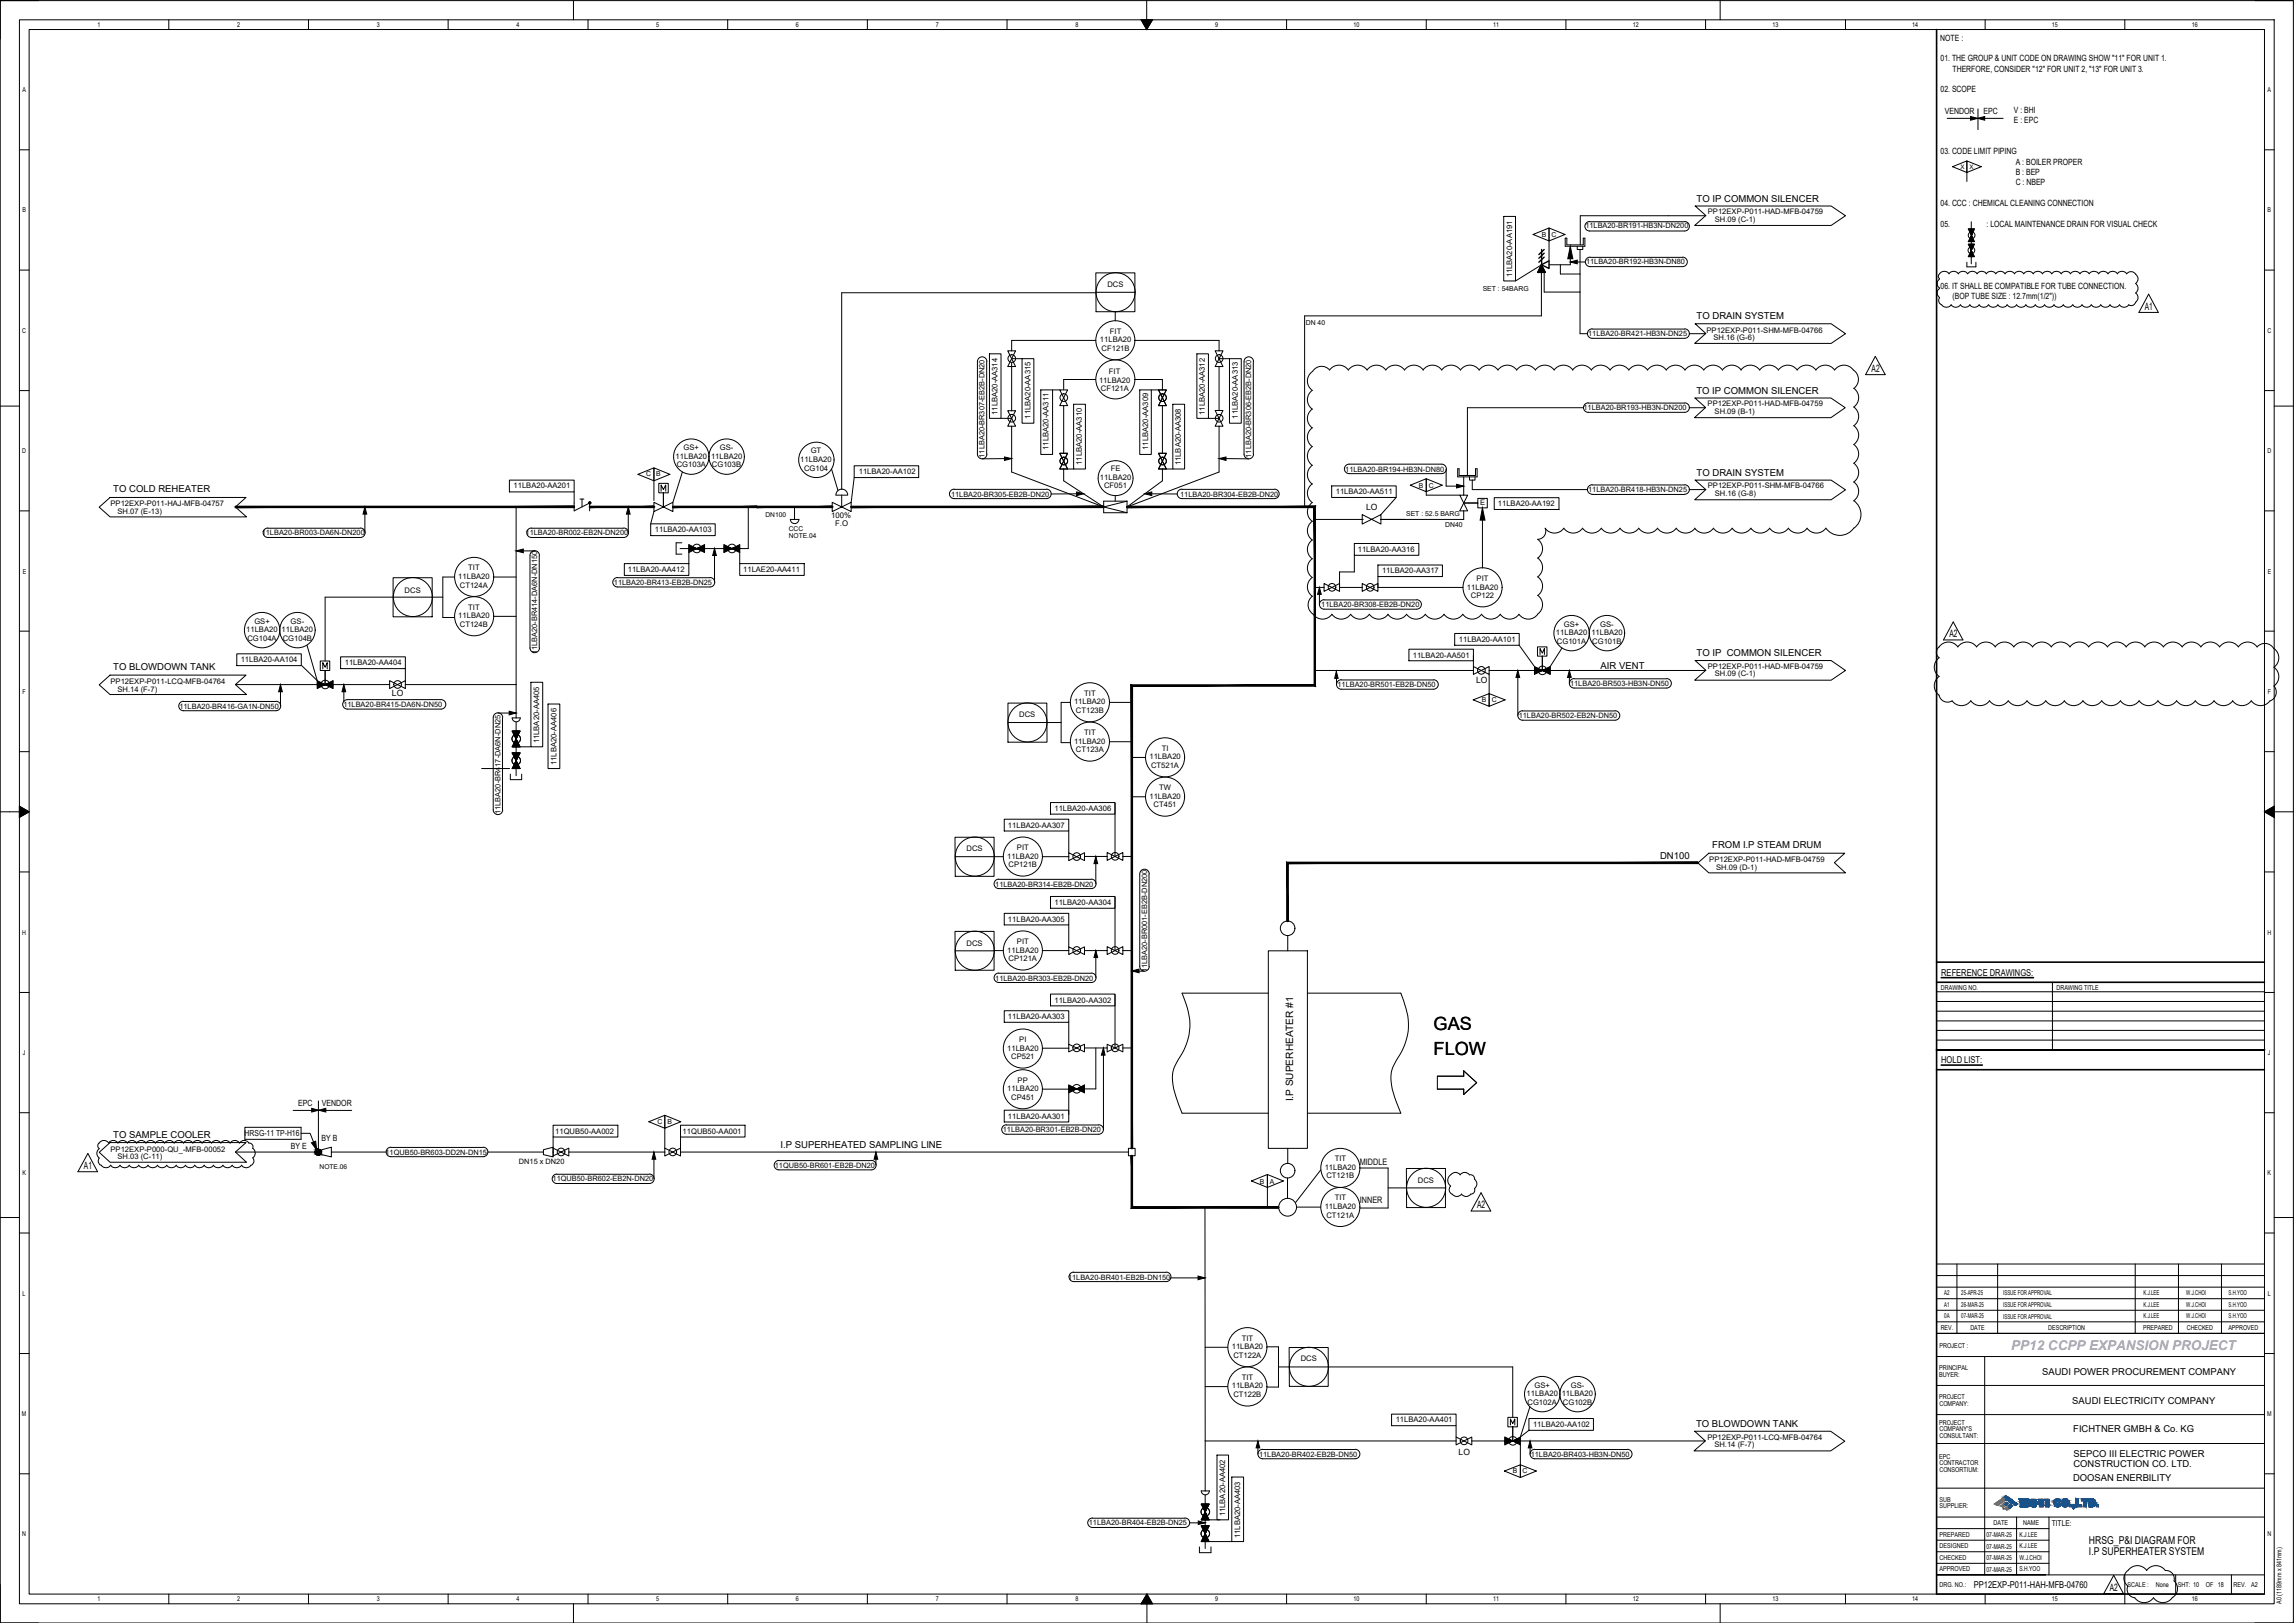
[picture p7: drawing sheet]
<svg xmlns="http://www.w3.org/2000/svg" width="420mm" height="297mm" viewBox="0 0 420 297" stroke-linecap="round" stroke-linejoin="round" font-family="sans-serif">
<defs><g id="words">
<g font-size="3.3">
<text x="262.5" y="188.5">GAS</text>
<text x="262.5" y="193.1">FLOW</text>
</g>
<text font-size="2.5" fill="#8470ff" x="368.2" y="247">PP12 CCPP EXPANSION PROJECT</text>
<g font-size="2">
<text x="382.4" y="284.6">I.P SUPERHEATER SYSTEM</text>
<text x="382.4" y="282.6">HRSG_P&amp;I DIAGRAM FOR</text>
</g>
<g font-size="1.8">
<text x="392.6" y="56.7">A1</text>
<text x="342.6" y="68.1">A2</text>
<text x="356.9" y="116.7">A2</text>
<text x="236.7" y="201.6" transform="rotate(-90 236.7 201.6)">I.P SUPERHEATER #1</text>
<text x="15.4" y="214">A1</text>
<text x="270.4" y="221.2">A2</text>
<text x="386.2" y="291.2">A2</text>
</g>
<g font-size="1.7">
<text x="310.6" y="36.9">TO IP COMMON SILENCER</text>
<text x="310.6" y="58.4">TO DRAIN SYSTEM</text>
<text x="310.6" y="72">TO IP COMMON SILENCER</text>
<text x="310.6" y="87.1">TO DRAIN SYSTEM</text>
<text x="20.7" y="90.1">TO COLD REHEATER</text>
<text x="20.7" y="122.7">TO BLOWDOWN TANK</text>
<text x="293" y="122.4">AIR VENT</text>
<text x="310.6" y="120.1">TO IP COMMON SILENCER</text>
<text x="313.5" y="155.3">FROM I.P STEAM DRUM</text>
<text x="303.9" y="157.2">DN100</text>
<text x="355.4" y="178.5">REFERENCE DRAWINGS:</text>
<text x="355.4" y="194.5">HOLD LIST:</text>
<text x="20.7" y="208.2">TO SAMPLE COOLER</text>
<text x="142.9" y="210.1">I.P SUPERHEATED SAMPLING LINE</text>
<text x="373.9" y="251.6">SAUDI POWER PROCUREMENT COMPANY</text>
<text x="379.4" y="256.9">SAUDI ELECTRICITY COMPANY</text>
<text x="310.5" y="261.1">TO BLOWDOWN TANK</text>
<text x="379.6" y="262.2">FICHTNER GMBH &amp; Co. KG</text>
<text x="379.6" y="266.6">SEPCO III ELECTRIC POWER</text>
<text x="379.6" y="268.4">CONSTRUCTION CO. LTD.</text>
<text x="379.5" y="271">DOOSAN ENERBILITY</text>
<text x="361.4" y="290.6">PP12EXP-P011-HAH-MFB-04760</text>
</g>
<g font-size="1.6">
<text x="355.2" y="7.4">NOTE :</text>
<text x="355.3" y="11.2">01. THE GROUP &amp; UNIT CODE ON DRAWING SHOW &quot;11&quot; FOR UNIT 1.</text>
<text x="355.3" y="16.9">02. SCOPE</text>
<text x="357.5" y="13.2">THERFORE, CONSIDER &quot;12&quot; FOR UNIT 2, &quot;13&quot; FOR UNIT 3.</text>
<text x="356" y="20.9">VENDOR</text>
<text x="363.1" y="20.9">EPC</text>
<text x="368.7" y="20.7">V : BHI</text>
<text x="368.7" y="22.6">E : EPC</text>
<text x="355.3" y="28.3">03. CODE LIMIT PIPING</text>
<text x="369" y="30.2">A : BOILER PROPER</text>
<text x="369" y="32.1">B : BEP</text>
<text x="369" y="33.9">C : NBEP</text>
<text x="355.3" y="37.7">04. CCC : CHEMICAL CLEANING CONNECTION</text>
<text x="355.3" y="41.5">05.</text>
<text x="363.7" y="41.5">: LOCAL MAINTENANCE DRAIN FOR VISUAL CHECK</text>
<text x="355.3" y="52.9">06. IT SHALL BE COMPATIBLE FOR TUBE CONNECTION.</text>
<text x="357.5" y="54.7">(BOP TUBE SIZE : 12.7mm(1/2&quot;))</text>
<text x="250.1" y="93.4">LO</text>
<text x="270.3" y="125">LO</text>
<text x="71.8" y="127.5">LO</text>
<text x="54.6" y="202.5">EPC</text>
<text x="58.9" y="202.5">VENDOR</text>
<text x="58.8" y="208.8">BY B</text>
<text x="53.3" y="210.3">BY E</text>
<text x="249" y="213.2">MIDDLE</text>
<text x="249" y="220.2">INNER</text>
<text x="267" y="266.2">LO</text>
</g>
<g font-size="1.5">
<text x="44.8" y="208">HRSG-11 TP-H16</text>
<text x="375.6" y="279.2">TITLE:</text>
</g>
<g font-size="1.4">
<text x="290.2" y="41.8">11LBA20-BR191-HB3N-DN200</text>
<text x="312.7" y="39.2">PP12EXP-P011-HAD-MFB-04759</text>
<text x="313.9" y="40.6">SH.09 (C-1)</text>
<text x="202.7" y="52.5">DCS</text>
<text x="276.8" y="50.8" transform="rotate(-90 276.8 50.8)">11LBA20-AA191</text>
<text x="290.4" y="48.4">11LBA20-BR192-HB3N-DN80</text>
<text x="201.4" y="62.6">11LBA20</text>
<text x="201.7" y="64.2">CF121B</text>
<text x="203.2" y="61.2">FIT</text>
<text x="290.7" y="61.5">11LBA20-BR421-HB3N-DN25</text>
<text x="312.4" y="60.9">PP12EXP-P011-SHM-MFB-04766</text>
<text x="313.7" y="62.3">SH.16 (G-6)</text>
<text x="201.2" y="70">11LBA20</text>
<text x="201.5" y="71.6">CF121A</text>
<text x="203" y="68.5">FIT</text>
<text x="182.6" y="75.9" transform="rotate(-90 182.6 75.9)">11LBA20-AA314</text>
<text x="188.6" y="76.6" transform="rotate(-90 188.6 76.6)">11LBA20-AA315</text>
<text x="220.6" y="75.9" transform="rotate(-90 220.6 75.9)">11LBA20-AA312</text>
<text x="226.6" y="76.6" transform="rotate(-90 226.6 76.6)">11LBA20-AA313</text>
<text x="289.9" y="75.1">11LBA20-BR193-HB3N-DN200</text>
<text x="312.6" y="74.4">PP12EXP-P011-HAD-MFB-04759</text>
<text x="313.9" y="75.8">SH.09 (B-1)</text>
<text x="123.7" y="83.9">11LBA20</text>
<text x="125.1" y="82.4">GS+</text>
<text x="130.2" y="83.9">11LBA20</text>
<text x="131.8" y="82.4">GS-</text>
<text x="148.4" y="83">GT</text>
<text x="180.3" y="83.8" transform="rotate(-90 180.3 83.8)">11LBA20-BR307-EB2B-DN20</text>
<text x="192" y="82.3" transform="rotate(-90 192 82.3)">11LBA20-AA311</text>
<text x="210.2" y="82.3" transform="rotate(-90 210.2 82.3)">11LBA20-AA309</text>
<text x="229.1" y="83.8" transform="rotate(-90 229.1 83.8)">11LBA20-BR306-EB2B-DN20</text>
<text x="94" y="89.4">11LBA20-AA201</text>
<text x="123.9" y="85.5">CG103A</text>
<text x="130.3" y="85.5">CG103B</text>
<text x="146.5" y="84.6">11LBA20</text>
<text x="147.2" y="86.1">CG104</text>
<text x="157.2" y="86.7">11LBA20-AA102</text>
<text x="198.1" y="85.1" transform="rotate(-90 198.1 85.1)">11LBA20-AA310</text>
<text x="201.4" y="87.8">11LBA20</text>
<text x="202.1" y="89.4">CF051</text>
<text x="203.4" y="86.2">FE</text>
<text x="216.2" y="85.2" transform="rotate(-90 216.2 85.2)">11LBA20-AA308</text>
<text x="246.3" y="86.4">11LBA20-BR194-HB3N-DN80</text>
<text x="312.7" y="89.4">PP12EXP-P011-SHM-MFB-04766</text>
<text x="20.2" y="92.7">PP12EXP-P011-HAJ-MFB-04757</text>
<text x="21.5" y="94.1">SH.07 (E-13)</text>
<text x="152.2" y="94.9">100%</text>
<text x="174.1" y="90.9">11LBA20-BR305-EB2B-DN20</text>
<text x="216.1" y="90.9">11LBA20-BR304-EB2B-DN20</text>
<text x="244.6" y="90.5">11LBA20-AA511</text>
<text x="271" y="92.5">E</text>
<text x="274.2" y="92.7">11LBA20-AA192</text>
<text x="290.7" y="90.1">11LBA20-BR418-HB3N-DN25</text>
<text x="313.9" y="90.8">SH.16 (G-8)</text>
<text x="47.9" y="98">11LBA20-BR003-DA6N-DN200</text>
<text x="96.2" y="98">11LBA20-BR002-EB2N-DN200</text>
<text x="119.9" y="97.4">11LBA20-AA103</text>
<text x="152.9" y="96.3">F.O</text>
<text x="248.6" y="101">11LBA20-AA316</text>
<text x="83.9" y="106">11LBA20</text>
<text x="84.2" y="107.6">CT124A</text>
<text x="85.7" y="104.4">TIT</text>
<text x="112.4" y="107">11LBA20-BR413-EB2B-DN25</text>
<text x="114.9" y="104.7">11LBA20-AA412</text>
<text x="136.1" y="104.7">11LAE20-AA411</text>
<text x="253" y="104.9">11LBA20-AA317</text>
<text x="268.6" y="107.9">11LBA20</text>
<text x="270.3" y="106.3">PIT</text>
<text x="74.1" y="108.4">DCS</text>
<text x="83.9" y="113.1">11LBA20</text>
<text x="85.7" y="111.6">TIT</text>
<text x="241.9" y="111.1">11LBA20-BR308-EB2B-DN20</text>
<text x="269.3" y="109.5">CP122</text>
<text x="45.1" y="115.7">11LBA20</text>
<text x="45.3" y="117.2">CG104A</text>
<text x="46.6" y="114.1">GS+</text>
<text x="51.6" y="115.7">11LBA20</text>
<text x="51.8" y="117.2">CG104B</text>
<text x="53.2" y="114.1">GS-</text>
<text x="84.2" y="114.7">CT124B</text>
<text x="98.3" y="119.7" transform="rotate(-90 98.3 119.7)">11LBA20-BR414-DA6N-DN150</text>
<text x="267.1" y="117.5">11LBA20-AA101</text>
<text x="284.9" y="116.2">11LBA20</text>
<text x="285" y="117.8">CG101A</text>
<text x="286.3" y="114.7">GS+</text>
<text x="291.3" y="116.2">11LBA20</text>
<text x="291.5" y="117.8">CG101B</text>
<text x="292.9" y="114.7">GS-</text>
<text x="20.2" y="125.2">PP12EXP-P011-LCQ-MFB-04764</text>
<text x="44.1" y="121.2">11LBA20-AA104</text>
<text x="63.1" y="121.7">11LBA20-AA404</text>
<text x="244.9" y="125.8">11LBA20-BR501-EB2B-DN50</text>
<text x="258.7" y="120.3">11LBA20-AA501</text>
<text x="287.4" y="125.6">11LBA20-BR503-HB3N-DN50</text>
<text x="312.7" y="122.4">PP12EXP-P011-HAD-MFB-04759</text>
<text x="313.9" y="123.8">SH.09 (C-1)</text>
<text x="21.5" y="126.6">SH.14 (F-7)</text>
<text x="32.9" y="129.7">11LBA20-BR416-GA1N-DN50</text>
<text x="62.9" y="129.4">11LBA20-BR415-DA6N-DN50</text>
<text x="186.6" y="131.3">DCS</text>
<text x="196.6" y="128.9">11LBA20</text>
<text x="197" y="130.5">CT123B</text>
<text x="198.5" y="127.3">TIT</text>
<text x="278" y="131.5">11LBA20-BR502-EB2N-DN50</text>
<text x="98.7" y="136" transform="rotate(-90 98.7 136)">11LBA20-AA405</text>
<text x="196.6" y="136.1">11LBA20</text>
<text x="197" y="137.7">CT123A</text>
<text x="198.5" y="134.5">TIT</text>
<text x="212.7" y="137.4">TI</text>
<text x="101.9" y="140" transform="rotate(-90 101.9 140)">11LBA20-AA406</text>
<text x="210.4" y="139">11LBA20</text>
<text x="210.7" y="140.5">CT521A</text>
<text x="91.6" y="149" transform="rotate(-90 91.6 149)">11LBA20-BR417-DA6N-DN25</text>
<text x="193" y="148.4">11LBA20-AA306</text>
<text x="210.4" y="146.2">11LBA20</text>
<text x="211.2" y="147.7">CT451</text>
<text x="212.2" y="144.6">TW</text>
<text x="177" y="155.8">DCS</text>
<text x="184.5" y="151.5">11LBA20-AA307</text>
<text x="186.2" y="155.6">PIT</text>
<text x="184.4" y="157.1">11LBA20</text>
<text x="184.7" y="158.7">CP121B</text>
<text x="312.9" y="157.8">PP12EXP-P011-HAD-MFB-04759</text>
<text x="314.2" y="159.2">SH.09 (D-1)</text>
<text x="182.2" y="162.2">11LBA20-BR314-EB2B-DN20</text>
<text x="193" y="165.6">11LBA20-AA304</text>
<text x="177" y="173">DCS</text>
<text x="184.5" y="168.7">11LBA20-AA305</text>
<text x="186.2" y="172.7">PIT</text>
<text x="182.2" y="179.5">11LBA20-BR303-EB2B-DN20</text>
<text x="184.4" y="174.4">11LBA20</text>
<text x="184.7" y="175.9">CP121A</text>
<text x="210" y="177.9" transform="rotate(-90 210 177.9)">11LBA20-BR001-EB2B-DN200</text>
<text x="193" y="183.5">11LBA20-AA302</text>
<text x="184.5" y="186.5">11LBA20-AA303</text>
<text x="186.6" y="190.7">PI</text>
<text x="184.4" y="192.3">11LBA20</text>
<text x="185.1" y="193.8">CP521</text>
<text x="184.4" y="199.8">11LBA20</text>
<text x="185.1" y="201.3">CP451</text>
<text x="186.3" y="198.1">PP</text>
<text x="101.6" y="207.5">11QUB50-AA002</text>
<text x="125" y="207.5">11QUB50-AA001</text>
<text x="183.6" y="207.2">11LBA20-BR301-EB2B-DN20</text>
<text x="184.5" y="204.8">11LBA20-AA301</text>
<text x="20.2" y="210.8">PP12EXP-P000-QU_-MFB-00052</text>
<text x="21.5" y="212.2">SH.03 (C-11)</text>
<text x="70.6" y="211.4">11QUB50-BR603-DD2N-DN15</text>
<text x="95" y="213">DN15 x DN20</text>
<text x="141.9" y="213.7">11QUB50-BR601-EB2B-DN20</text>
<text x="242.5" y="214.1">11LBA20</text>
<text x="242.8" y="215.7">CT121B</text>
<text x="244.3" y="212.5">TIT</text>
<text x="101.2" y="216.2">11QUB50-BR602-EB2N-DN20</text>
<text x="242.5" y="221.3">11LBA20</text>
<text x="244.3" y="219.7">TIT</text>
<text x="259.6" y="216.4">DCS</text>
<text x="242.8" y="222.9">CT121A</text>
<text x="195.5" y="234.2">11LBA20-BR401-EB2B-DN150</text>
<text x="227.3" y="245.3">TIT</text>
<text x="225.5" y="246.9">11LBA20</text>
<text x="225.8" y="248.5">CT122A</text>
<text x="238.1" y="249.1">DCS</text>
<text x="225.5" y="254.1">11LBA20</text>
<text x="225.8" y="255.7">CT122B</text>
<text x="227.3" y="252.5">TIT</text>
<text x="279.5" y="255.5">11LBA20</text>
<text x="279.7" y="257.1">CG102A</text>
<text x="280.9" y="253.9">GS+</text>
<text x="285.9" y="255.5">11LBA20</text>
<text x="286.1" y="257.1">CG102B</text>
<text x="287.6" y="253.9">GS-</text>
<text x="255.5" y="260.3">11LBA20-AA401</text>
<text x="280.7" y="261.1">11LBA20-AA102</text>
<text x="312.6" y="263.5">PP12EXP-P011-LCQ-MFB-04764</text>
<text x="230.5" y="266.6">11LBA20-BR402-EB2B-DN50</text>
<text x="280.2" y="266.6">11LBA20-BR403-HB3N-DN50</text>
<text x="313.9" y="264.9">SH.14 (F-7)</text>
<text x="199.3" y="279.2">11LBA20-BR404-EB2B-DN25</text>
<text x="224.3" y="277.5" transform="rotate(-90 224.3 277.5)">11LBA20-AA402</text>
<text x="227" y="281.5" transform="rotate(-90 227 281.5)">11LBA20-AA403</text>
</g>
<g font-size="1.3">
<text x="282.3" y="43.4">B</text>
<text x="284.1" y="43.4">C</text>
<text x="271.4" y="53.3">SET : 54BARG</text>
<text x="239.1" y="59.4">DN 40</text>
<text x="118.3" y="87.2">C</text>
<text x="120.1" y="87.2">B</text>
<text x="259.8" y="89.3">B</text>
<text x="261.6" y="89.3">C</text>
<text x="257.4" y="94.4">SET : 52.5 BARG</text>
<text x="264.6" y="96.5">DN40</text>
<text x="271.3" y="128.6">B</text>
<text x="273.1" y="128.6">C</text>
<text x="120.4" y="205.8">C</text>
<text x="122.2" y="205.8">B</text>
<text x="230.7" y="216.6">B</text>
<text x="232.5" y="216.6">A</text>
<text x="277" y="269.6">B</text>
<text x="278.7" y="269.6">C</text>
</g>
<g font-size="1.2">
<text x="17.8" y="4.9">1</text>
<text x="43.4" y="4.9">2</text>
<text x="69" y="4.9">3</text>
<text x="94.6" y="4.9">4</text>
<text x="120.1" y="4.9">5</text>
<text x="145.7" y="4.9">6</text>
<text x="171.3" y="4.9">7</text>
<text x="196.9" y="4.9">8</text>
<text x="222.5" y="4.9">9</text>
<text x="247.8" y="4.9">10</text>
<text x="273.3" y="4.9">11</text>
<text x="298.9" y="4.9">12</text>
<text x="324.5" y="4.9">13</text>
<text x="350.1" y="4.9">14</text>
<text x="375.7" y="4.9">15</text>
<text x="401.3" y="4.9">16</text>
<text x="4.1" y="16.8">A</text>
<text x="415.1" y="16.8">A</text>
<text x="4.1" y="38.9">B</text>
<text x="415.1" y="38.9">B</text>
<text x="4.1" y="60.9">C</text>
<text x="415.1" y="60.9">C</text>
<text x="4.1" y="82.9">D</text>
<text x="415.1" y="82.9">D</text>
<text x="140.1" y="94.6">DN100</text>
<text x="144.4" y="97.1">CCC</text>
<text x="144.4" y="98.4">NOTE.04</text>
<text x="4.2" y="105">E</text>
<text x="415.2" y="105">E</text>
<text x="4.1" y="127">F</text>
<text x="415.2" y="127">F</text>
<text x="4.1" y="171.1">H</text>
<text x="415.1" y="171.1">H</text>
<text x="355.3" y="181.1">DRAWING NO.</text>
<text x="376.5" y="181.1">DRAWING TITLE</text>
<text x="4.2" y="193.1">J</text>
<text x="415.2" y="193.1">J</text>
<text x="4.1" y="215.1">K</text>
<text x="58.5" y="213.9">NOTE.06</text>
<text x="415.1" y="215.1">K</text>
<text x="4.1" y="237.1">L</text>
<text x="355.9" y="239.1">A1</text>
<text x="355.9" y="237">A2</text>
<text x="359.1" y="239.2">26-MAR-25</text>
<text x="359.1" y="237.1">25-APR-25</text>
<text x="366.7" y="239.2">ISSUE FOR APPROVAL</text>
<text x="366.7" y="237.1">ISSUE FOR APPROVAL</text>
<text x="392.4" y="239.2">K.J.LEE</text>
<text x="392.4" y="237.1">K.J.LEE</text>
<text x="400.3" y="239.2">W.J.CHOI</text>
<text x="400.3" y="237.1">W.J.CHOI</text>
<text x="408" y="239.2">S.H.YOO</text>
<text x="408" y="237.1">S.H.YOO</text>
<text x="415.2" y="237.1">L</text>
<text x="355.3" y="243.4">REV.</text>
<text x="355.9" y="241.2">0A</text>
<text x="359.1" y="241.3">07-MAR-25</text>
<text x="360.7" y="243.4">DATE</text>
<text x="366.7" y="241.3">ISSUE FOR APPROVAL</text>
<text x="375" y="243.4">DESCRIPTION</text>
<text x="392.3" y="243.4">PREPARED</text>
<text x="392.4" y="241.3">K.J.LEE</text>
<text x="400.3" y="241.3">W.J.CHOI</text>
<text x="400.3" y="243.4">CHECKED</text>
<text x="408" y="243.4">APPROVED</text>
<text x="408" y="241.3">S.H.YOO</text>
<text x="355" y="250.8">PRINCIPAL</text>
<text x="355" y="252">BUYER:</text>
<text x="355.1" y="246.6">PROJECT :</text>
<text x="355" y="256.1">PROJECT</text>
<text x="355" y="257.2">COMPANY:</text>
<text x="4" y="259.2">M</text>
<text x="355" y="260.8">PROJECT</text>
<text x="355" y="262">COMPANY'S</text>
<text x="355" y="263.1">CONSULTANT:</text>
<text x="415.1" y="259.2">M</text>
<text x="355" y="267.1">EPC</text>
<text x="355" y="268.2">CONTRACTOR</text>
<text x="355" y="269.4">CONSORTIUM:</text>
<text x="355" y="274.9">SUB</text>
<text x="355" y="276">SUPPLIER:</text>
<text x="4.1" y="281.2">N</text>
<text x="355.1" y="281.2">PREPARED</text>
<text x="363.7" y="281.3">07-MAR-25</text>
<text x="365" y="279.1">DATE</text>
<text x="369.7" y="281.2">K.J.LEE</text>
<text x="370.4" y="279.1">NAME</text>
<text x="415.1" y="281.2">N</text>
<text x="355.1" y="283.4">DESIGNED</text>
<text x="355.1" y="285.5">CHECKED</text>
<text x="355.1" y="287.6">APPROVED</text>
<text x="363.7" y="283.4">07-MAR-25</text>
<text x="363.7" y="285.5">07-MAR-25</text>
<text x="363.7" y="287.6">07-MAR-25</text>
<text x="369.7" y="283.3">K.J.LEE</text>
<text x="369.7" y="285.4">W.J.CHOI</text>
<text x="369.7" y="287.6">S.H.YOO</text>
<text x="17.8" y="293.1">1</text>
<text x="43.4" y="293.1">2</text>
<text x="69" y="293.1">3</text>
<text x="94.6" y="293.1">4</text>
<text x="120.1" y="293.1">5</text>
<text x="145.7" y="293.1">6</text>
<text x="171.3" y="293.1">7</text>
<text x="196.9" y="293.1">8</text>
<text x="222.5" y="293.1">9</text>
<text x="247.8" y="293.1">10</text>
<text x="273.3" y="293.1">11</text>
<text x="298.9" y="293.1">12</text>
<text x="324.5" y="293.1">13</text>
<text x="350.1" y="293.1">14</text>
<text x="355.1" y="290.4">DRG. NO.:</text>
<text x="375.7" y="293.1">15</text>
<text x="389.5" y="290.4">SCALE :</text>
<text x="394.7" y="290.4">None</text>
<text x="398.7" y="290.4">SHT: 10</text>
<text x="401.3" y="293.1">16</text>
<text x="403.8" y="290.4">OF 18</text>
<text x="408.9" y="290.4">REV.</text>
<text x="412.2" y="290.4">A2</text>
<text x="417.7" y="293.5" transform="rotate(-90 417.7 293.5)">A0 (1189mm x 841mm)</text>
</g>
<g font-size="1.1">
<text x="358.9" y="30.9">X</text>
<text x="360.6" y="30.9">X</text>
</g>
</g></defs>
<!-- layer: 7 -->
<g fill="none" stroke="#000" stroke-width=".18">
<path d="M200.6 69.5h-5.9v1.7M200.6 62.3h-15.4v1.9M207.8 69.5h5v1.9M207.8 62.3h15.4v1.9M190.8 156.8h4.9M190.8 174h4.9M232.2 174h7.2v36.2h-7.2zM235.8 171.2v2.8M190.8 199.3h4.9M190.8 191.8h4.9M232.2 181.8h-15.8a12.6 12.6 0 0 1 1.1 8.3l-.8 2.1-1.1 1.8a6.3 6.3 0 0 0-.5 6.1l1.3 3.6h15.8M239.4 181.8h17.1a15 15 0 0 1 1.3 6.9 14 14 0 0 1-2.5 6 6.3 6.3 0 0 0-.2 5.4l1.4 3.6h-17.1"/>
<path d="M263.1 197h4.9v-1l2.3 2.1-2.3 2.2v-1h-4.9zM235.7 215.6v3.7M235.8 210.2v2.8"/>
<circle cx="213.3" cy="145.8" r="3.6"/>
<circle cx="235.7" cy="169.9" r="1.33"/>
<circle cx="235.7" cy="214.3" r="1.33"/>
<circle cx="235.7" cy="220.9" r="1.63"/>
</g>
<!-- layer: Primary Line -->
<path d="M207.2 125.5v84.7M310.9 157.9h-75.2v10.7" fill="none" stroke="#000" stroke-width=".38"/>
<!-- layer: 0 -->
<g fill="none" stroke="#000" stroke-width=".18">
<path d="M310.3 37.7h24.9l2.7 1.8-2.7 1.8h-24.9l2-1.9zM310.3 59.3h24.9l2.7 1.8-2.7 1.8h-24.9l2-1.9zM393.4 53.8l1.7 3.4h-3.5zM343.3 65.2l1.8 3.4h-3.6zM18.2 92.8l2-1.8h24.8l-1.9 1.8 2 1.8h-24.9zM269.5 89.6h21.1M309.2 89.6h3.1M310.3 87.9h24.9l2.7 1.7-2.7 1.9h-24.9l2-1.9zM114.3 103.2h11.8v2.1h-11.8zM126.1 101.1v2.1M135.4 103.2h11.8v2.1h-11.8zM357.6 113.8l1.8 3.3h-3.6z"/>
<path d="M18.2 125.3l2-1.7h24.8l-1.9 1.7 2 1.8h-24.9zM74.2 122.4v2.2M310.3 120.9h24.9l2.7 1.8-2.7 1.8h-24.9l2-1.8zM310.9 157.9l1.9-1.7h24.9l-1.9 1.7 2.1 1.9h-25.1zM16.1 211.1l1.8 3.3h-3.6zM18.2 210.9l2-1.8h24.8l-1.9 1.7 2 1.9h-24.9zM271.1 218.3l1.8 3.3h-3.6zM310.3 261.9h24.9l2.5 1.9-2.5 1.7h-25.1l2.1-1.8zM387 288.3l1.7 3.4h-3.6z"/>
</g>
<!-- layer: 3 -->
<path d="M43.1 92.8h62M107.9 92.8h11.8M123.2 92.8h29.2M155.8 92.8h46.3M206.3 92.8h34.4M207.2 211.5v9.5h26.9" fill="none" stroke="#000" stroke-width=".38"/>
<!-- layer: 4 -->
<path d="M144.7 95h1.6a.78 .78 0 0 1-.8 .8 .78 .78 0 0 1-.8-.8zM145.5 92.8v2.3M212.8 85.8v2.2M90.4 112.8h4.1M90.4 105.6h4.1M203.1 128.6h4.1M203.1 135.7h4.1M241.8 214.1l-4.6 6M237.4 220.9h4.4M220.6 253.8h4.1M220.6 246.6h4.1" fill="none" stroke="#000" stroke-width=".18"/>
<!-- layer: Level 3 -->
<g fill="none" stroke="#000" stroke-width=".18">
<circle cx="204.2" cy="62.3" r="3.6"/>
<circle cx="204.2" cy="69.4" r="3.6"/>
<circle cx="86.8" cy="105.6" r="3.6"/>
<circle cx="86.8" cy="112.8" r="3.6"/>
<circle cx="271.4" cy="107.5" r="3.6"/>
<circle cx="199.5" cy="135.7" r="3.6"/>
<circle cx="199.5" cy="128.5" r="3.6"/>
<circle cx="213.3" cy="138.6" r="3.6"/>
<circle cx="187.3" cy="156.8" r="3.6"/>
<circle cx="187.3" cy="174" r="3.6"/>
<circle cx="187.3" cy="199.4" r="3.6"/>
<circle cx="187.3" cy="191.9" r="3.6"/>
<circle cx="245.4" cy="213.7" r="3.6"/>
<circle cx="245.4" cy="220.9" r="3.6"/>
<circle cx="228.4" cy="253.8" r="3.6"/>
<circle cx="228.4" cy="246.6" r="3.6"/>
</g>
<!-- layer: 3 -->
<g fill="none" stroke="#000" stroke-width=".18">
<path d="M312.3 39.5h-23v5.3M282.2 49.6v8.2h-43.4v35M282.7 49.9v3.6h6.6v7.6h1.3M309.2 61.1h3.1M94.5 92.8v38.6M146.6 92.8h5.8M240.7 92.8v32.7M43.1 125.3h28.2M74.2 125.3h20.3M94.5 132.2v9.8M240.7 122.7h29M272.6 122.7h39.7"/>
<path d="M93.4 141.7v1h2.1v-1M60.7 210.8h10M89.3 210.8h10.2M104.1 210.8h17.6M124.6 210.8h82M220.6 221v42.7M220.6 263.7h46M220.6 263.7v9.2M269.5 263.7h6M278.3 263.7h33.9"/>
</g>
<!-- layer: Level 1 -->
<g fill="none" stroke="#000" stroke-width=".18">
<path d="M360.3 41.9h1.2l-.6 1.2zM360.3 44.7h1.2l-.6 1.1zM360.4 41.9l.5 1.2M360.4 44.7l.5 1.1M360.5 41.9l.4 1.2M360.5 44.7l.4 1.1M360.6 41.9l.3 1.2M360.6 44.7l.3 1.1M360.7 41.9l.2 1.2M360.7 44.7l.2 1.1M360.8 41.9l.1 1.2M360.8 44.7l.2 2.3"/>
<path d="M360.8 44.7l.1 1.1M360.9 44.7h.1M360.9 44.7v2.3M360.9 45.8l.6 1.2h-1.2zM360.9 45.8l.2 1.2M360.9 45.8l.3 1.2M360.9 45.8l.4 1.2M360.9 45.8l.5 1.2M360.9 45.8l-.1 1.2M360.9 45.8l-.2 1.2M360.9 45.8l-.3 1.2M360.9 45.8l-.4 1.2"/>
<path d="M360.9 45.8l-.5 1.2M360.9 41.9v2.3M360.9 43.1l.6 1.1h-1.2zM360.9 43.1l.1 1.1M360.9 43.1l.2 1.1M360.9 43.1l.3 1.1M360.9 43.1l.4 1.1M360.9 43.1l.5 1.1M360.9 43.1l-.1 1.1M360.9 43.1l-.2 1.1M360.9 43.1l-.3 1.1M360.9 43.1l-.4 1.1"/>
<path d="M360.9 43.1l-.5 1.1M361 41.9l-.2 2.3M361 44.7l-.2 2.3M361.1 44.7l-.2 1.1M361.1 41.9l-.2 1.2M361.2 41.9l-.3 1.2M361.2 44.7l-.3 1.1M361.3 41.9l-.4 1.2M361.3 44.7l-.4 1.1M361.4 41.9l-.5 1.2M361.4 44.7l-.5 1.1M184.5 64.2h1.4l-.7 1.4z"/>
<path d="M184.5 75.2h1.4l-.7 1.4zM185.2 65.6l.7 1.5h-1.4zM185.2 76.6l.7 1.4h-1.4zM194 71.4h1.5l-.8 1.4zM194.7 72.8l.8 1.4h-1.5zM212.1 71.4h1.4l-.7 1.4zM212.8 72.8l.7 1.4h-1.4zM222.5 64.2h1.4l-.7 1.4zM222.5 75.1h1.4l-.7 1.5zM223.2 65.6l.7 1.5h-1.4zM223.2 76.6l.7 1.4h-1.4zM105.1 92.1v1.4l2.8-1.4"/>
<path d="M106.2 91.3h.7M106.6 91.3v1.5M107.9 92.1h.1M107.9 92.1v1.4M119.7 92.8h.1M119.7 91.9v1.7l3.5-1.7v1.7zM121.5 92.8h.1M123.2 92.8h.1M126.1 99.7l2.9 1.4v-1.4l-2.9 1.4zM126.1 99.9l2.9 1M126.1 100l1.5 .4M126.1 99.8l1.5 .6"/>
<path d="M129 100l-1.4 .4M129 99.9l-2.9 1M129 99.8l-1.4 .6M132.5 99.7l2.9 1.4v-1.4l-2.9 1.4zM132.5 100l2.9 .8M132.5 99.9l2.9 1M132.5 99.8l2.9 1.2M135.4 100l-2.9 .8M135.4 99.9l-2.9 1M135.4 99.8l-2.9 1.2M152.4 92.8h.1M152.4 91.9l3.4 1.7v-1.7l-3.4 1.7z"/>
<path d="M154.1 92.8h.1M154.1 90.6v2.2M155.2 90.6a1.08 1.08 0 0 0-1.1-1.1 1.08 1.08 0 0 0-1.1 1.1h2.2M155.8 92.8h.1M194 83h1.5l-.8 1.4zM194.7 84.4l.8 1.4h-1.5zM204.2 90.7v1M206.3 91.7h-4.2v2.1h4.2M206.3 91.7v2.1M206.3 91.7l-4.2 1.1 4.2 1M212.1 83h1.4l-.7 1.4zM212.8 84.4l.7 1.4h-1.4z"/>
<path d="M249.4 95.1h.1M249.4 94.2l3.4 1.7v-1.7l-3.4 1.7zM251.1 95.1h.1M252.8 95.1h.1M267.3 90.6h1.4l-.7 1.5zM268 92.1l.7 1.4h-1.4zM126.1 100.4h2.9M126.1 100.3l1.5 .1M126.1 100.2l1.5 .2M126.1 100.1l1.5 .3M127.6 100.4l1.4 .1M127.6 100.4l1.4 .2"/>
<path d="M127.6 100.4l1.4 .3M127.6 100.4l1.4 .4M127.6 100.4l1.4 .6M127.6 100.4l-1.5 .1M127.6 100.4l-1.5 .2M127.6 100.4l-1.5 .3M127.6 100.4l-1.5 .4M127.6 100.4l-1.5 .6M129 100.3l-1.4 .1M129 100.2l-1.4 .2M129 100.1l-1.4 .3M132.5 100.4h2.9"/>
<path d="M132.5 100.3l2.9 .2M132.5 100.2l2.9 .4M132.5 100.1l2.9 .6M135.4 100.4h.1M135.4 100.3l-2.9 .2M135.4 100.2l-2.9 .4M135.4 100.1l-2.9 .6M242.4 106.8l1.4 .7-1.4 .7zM243.8 107.5l1.4-.7v1.4zM249.4 106.8l1.4 .7-1.4 .7zM250.8 107.5l1.5-.7v1.4zM58.1 125.3h.1"/>
<path d="M58.1 124.6l2.9 1.4v-1.4l-2.9 1.4zM58.1 125.3h2.9M58.1 125.2l1.4 .1M58.1 125.1l2.9 .4M58.1 125l2.9 .6M58.1 124.9l2.9 .8M58.1 124.8l2.9 1M58.1 124.7l1.4 .6M59.5 125.3l-1.4 .1M59.5 125.3l-1.4 .6M59.5 125.3l1.5 .1M59.5 125.3l1.5 .6"/>
<path d="M61 125.1l-2.9 .4M61 125l-2.9 .6M61 124.9l-2.9 .8M61 124.8l-2.9 1M61 125.2l-1.5 .1M61 124.7l-1.5 .6M71.3 124.6l1.5 .7-1.5 .7zM72.8 125.3l1.4-.7v1.4zM93.8 131.4a.74 .74 0 0 0 .7 .7 .74 .74 0 0 0 .7-.7M93.8 131.4h1.4M93.8 133.8l1.4 2.9h-1.4l1.4-2.9zM93.8 137.8h1.4l-.7 1.4z"/>
<path d="M93.8 137.8l1.4 2.9h-1.4l1.4-2.9zM93.9 133.8l.6 1.4M93.9 137.8l.6 1.4M94 133.8l1 2.9M94 137.8l.5 1.4M94 137.8l1 2.9M94.1 133.8l.8 2.9M94.1 137.8l.4 1.4M94.1 137.8l.8 2.9M94.2 133.8l.6 2.9M94.2 137.8l.3 1.4M94.2 137.8l.6 2.9"/>
<path d="M94.3 133.8l.4 2.9M94.3 137.8l.2 1.4M94.3 137.8l.4 2.9M94.4 133.8l.2 2.9M94.4 137.8l.1 1.4M94.4 133.8l.1 1.4M94.5 133.8h.1M94.5 137.8h.1M94.5 133.8v2.9M94.5 137.8v2.9M94.5 135.2l.6 1.5M94.5 135.2l-.1 1.5"/>
<path d="M94.5 135.2l-.6 1.5M94.5 139.2l.1 1.5M94.5 139.2l.6 1.5M94.5 139.2l-.6 1.5M94.5 139.2l-.1 1.5M94.6 133.8l-.1 1.4M94.6 137.8l-.2 2.9M94.7 133.8l-.4 2.9M94.7 137.8l-.2 1.4M94.7 137.8l-.4 2.9M94.8 133.8l-.6 2.9M94.8 137.8l-.3 1.4"/>
<path d="M94.8 137.8l-.6 2.9M94.9 133.8l-.8 2.9M94.9 137.8l-.4 1.4M94.9 137.8l-.8 2.9M95 133.8l-1 2.9M95 137.8l-.5 1.4M95 137.8l-1 2.9M95.1 133.8l-.6 1.4M95.1 137.8l-.6 1.4M269.7 122l1.5 .7-1.5 .7zM271.2 122.7l1.4-.7v1.4zM280.9 122.7h.1"/>
<path d="M280.9 122l2.9 1.4v-1.4l-2.9 1.4zM280.9 122.7h2.9M280.9 122.6l1.5 .1M280.9 122.5l1.5 .2M280.9 122.4l1.5 .3M280.9 122.3l1.5 .4M280.9 122.2l1.5 .5M280.9 122.1l1.5 .6M282.4 122.7l-1.5 .1M282.4 122.7l-1.5 .2M282.4 122.7l-1.5 .3M282.4 122.7l-1.5 .4"/>
<path d="M282.4 122.7l-1.5 .5M282.4 122.7l-1.5 .6M282.4 122.7l1.4 .1M282.4 122.7l1.4 .2M282.4 122.7l1.4 .3M282.4 122.7l1.4 .4M282.4 122.7l1.4 .5M282.4 122.7l1.4 .6M283.8 122.6l-1.4 .1M283.8 122.5l-1.4 .2M283.8 122.4l-1.4 .3M283.8 122.3l-1.4 .4"/>
<path d="M283.8 122.2l-1.4 .5M283.8 122.1l-1.4 .6M195.7 156.1l1.4 .7-1.4 .7zM197.1 156.8l1.4-.7v1.4zM202.7 156l1.4 .7-1.4 .8zM204.1 156.7l1.5-.7v1.5zM195.7 173.3l1.4 .7-1.4 .7zM197.1 174l1.4-.7v1.4zM202.7 173.3l1.4 .7-1.4 .7zM204.1 174l1.5-.7v1.4zM195.7 199.3h.1M195.7 191.1l1.4 .7-1.4 .7z"/>
<path d="M195.7 198.6l2.8 1.4v-1.4l-2.8 1.4zM195.7 199.3h2.8M195.7 199.2l1.4 .1M195.7 199.1l2.8 .4M195.7 199l1.4 .3M195.7 198.9l1.4 .4M195.7 198.8l2.8 1M195.7 198.7l1.4 .6M197.1 191.8l1.4-.7v1.4zM197.1 199.3l-1.4 .1M197.1 199.3l-1.4 .3M197.1 199.3l-1.4 .4"/>
<path d="M197.1 199.3l-1.4 .6M197.1 199.3l1.4 .1M197.1 199.3l1.4 .3M197.1 199.3l1.4 .4M197.1 199.3l1.4 .6M198.5 199.1l-2.8 .4M198.5 198.8l-2.8 1M198.5 199.2l-1.4 .1M198.5 199l-1.4 .3M198.5 198.9l-1.4 .4M198.5 198.7l-1.4 .6M202.7 191.1l1.4 .7-1.4 .7z"/>
<path d="M204.1 191.8l1.5-.7v1.4zM58.9 210.4l1.8-.4v1.7l-1.8-.4zM99.5 210.4l1.8-.4v1.7l-1.8-.4zM101.3 210.8v-.7l1.4 .7M101.3 210.8v.8l1.4-.8M102.7 210.8l1.4-.7v1.5zM121.7 210.1l1.4 .7-1.4 .8zM123.1 210.8l1.5-.7v1.5zM219.9 272.9h1.5M219.9 275.3l1.5 2.9h-1.5l1.5-2.9zM219.9 279.3l1.5 2.8h-1.5l1.5-2.8zM219.9 272.8a.74 .74 0 0 0 .8 .8 .74 .74 0 0 0 .7-.8"/>
<path d="M220 275.3l.6 1.4M220 279.3l.6 1.4M220.1 275.3l1 2.9M220.1 279.3l1 2.8M220.2 275.3l.9 2.9M220.2 279.3l.9 2.8M220.3 275.3l.6 2.9M220.3 279.3l.6 2.8M220.4 275.3l.5 2.9M220.4 279.3l.5 2.8M220.6 275.3v1.4M220.6 279.3v1.4"/>
<path d="M220.6 275.3h.1M220.6 279.3h.1M220.6 275.3v2.9M220.6 279.3v2.8M220.6 276.7l.2 1.5M220.6 276.7l.7 1.5M220.6 276.7v1.5M220.6 276.7l-.6 1.5M220.8 275.3l-.2 1.4M220.8 279.3l-.2 1.4M220.9 275.3l-.5 2.9M220.9 279.3l-.5 2.8"/>
<path d="M220.9 275.3l-.6 2.9M220.9 279.3l-.6 2.8M221.1 275.3l-.9 2.9M221.1 279.3l-.9 2.8M221.1 275.3l-1 2.9M221.1 279.3l-1 2.8M221.3 275.3l-.7 1.4M221.3 279.3l-.7 1.4M266.6 263l1.4 .7-1.4 .7zM268 263.7l1.5-.7v1.4zM275.5 263.7h.1M275.5 263l1.4 .7-1.4 .7z"/>
<path d="M275.5 263.7h2.8M275.5 263.6l1.4 .1M275.5 263.5l1.4 .2M275.5 263.4l1.4 .3M275.5 263.3l1.4 .4M275.5 263.2l1.4 .5M275.5 263.1l1.4 .6M276.9 263.7l-1.4 .1M276.9 263.7l-1.4 .2M276.9 263.7l-1.4 .3M276.9 263.7l-1.4 .4M276.9 263.7l-1.4 .5"/>
<path d="M276.9 263.7l-1.4 .6M276.9 263.7l1.4-.7v1.4zM276.9 263.7l1.4 .1M276.9 263.7l1.4 .2M276.9 263.7l1.4 .3M276.9 263.7l1.4 .4M276.9 263.7l1.4 .5M276.9 263.7l1.4 .6M278.3 263.6l-1.4 .1M278.3 263.5l-1.4 .2M278.3 263.4l-1.4 .3M278.3 263.3l-1.4 .4"/>
<path d="M278.3 263.2l-1.4 .5M278.3 263.1l-1.4 .6M220.6 280.7l.2 1.4M220.6 280.7l.7 1.4M220.6 280.7v1.4M220.6 280.7l-.6 1.4"/>
<circle cx="360.9" cy="45.8" r=".61"/>
<circle cx="361" cy="43.1" r=".61"/>
<circle cx="185.2" cy="65.6" r=".7"/>
<circle cx="185.2" cy="76.5" r=".7"/>
<circle cx="194.8" cy="72.8" r=".7"/>
<circle cx="212.8" cy="72.8" r=".7"/>
<circle cx="223.2" cy="65.6" r=".7"/>
<circle cx="223.2" cy="76.5" r=".7"/>
<circle cx="108" cy="92" r=".15"/>
<circle cx="108" cy="92" r=".19"/>
<circle cx="108" cy="92" r=".06"/>
<circle cx="194.8" cy="84.4" r=".7"/>
<circle cx="204.2" cy="87.5" r="3.2"/>
<circle cx="212.8" cy="84.4" r=".7"/>
<circle cx="127.6" cy="100.4" r=".78"/>
<circle cx="134" cy="100.4" r=".78"/>
<circle cx="243.9" cy="107.5" r=".7"/>
<circle cx="250.8" cy="107.5" r=".7"/>
<circle cx="59.5" cy="125.3" r=".78"/>
<circle cx="72.8" cy="125.3" r=".7"/>
<circle cx="94.5" cy="135.2" r=".78"/>
<circle cx="94.5" cy="139.2" r=".78"/>
<circle cx="271.2" cy="122.7" r=".7"/>
<circle cx="282.4" cy="122.7" r=".78"/>
<circle cx="197.1" cy="156.8" r=".7"/>
<circle cx="204.2" cy="156.7" r=".7"/>
<circle cx="197.1" cy="174" r=".7"/>
<circle cx="204.2" cy="174" r=".7"/>
<circle cx="197.1" cy="191.8" r=".7"/>
<circle cx="197.1" cy="199.3" r=".78"/>
<circle cx="204.2" cy="191.8" r=".7"/>
<circle cx="102.7" cy="210.8" r=".7"/>
<circle cx="123.2" cy="210.8" r=".7"/>
<circle cx="220.7" cy="276.7" r=".78"/>
<circle cx="268" cy="263.7" r=".7"/>
<circle cx="277" cy="263.7" r=".78"/>
<circle cx="220.7" cy="280.7" r=".78"/>
</g>
<!-- layer: Valve Tag -->
<g fill="none" stroke="#000" stroke-width=".18">
<path d="M275.3 39.6h2.2v11.8h-2.2zM282.2 48.5l-4.7 2.9M181.1 64.8h2.2v11.8h-2.2zM183.3 76.6h1.9M185.2 65.6h1.9M187.1 65.6h2.2v11.9h-2.2zM190.5 71.4h2.2v11.8h-2.2zM192.7 71.4h1.3M196.6 74h2.1v11.8h-2.1zM208.7 71.4h2.1v11.8h-2.1zM210.8 71.4h1.3M214.7 74h2.2v11.8h-2.2z"/>
<path d="M219.1 64.8h2.1v11.8h-2.1zM221.2 76.6h2M223.2 65.6h1.9M225.1 65.6h2.1v11.9h-2.1zM93.3 87.9h11.8v2.1h-11.8zM105.1 90v2.1M119.1 95.9h11.8v2.1h-11.8zM119.7 93.6l-.6 2.3M124.9 86.4l-1.7 5.5M152.2 85.8l1.2 4M156.4 85.2h11.8v2.2h-11.8zM156.4 87.4l-.6 4.5"/>
<path d="M195.5 85.8h1.1M213.5 85.8h1.2M243.8 88.9h11.8v2.1h-11.8zM255.6 91l-2.8 3.2M273.6 91.1h11.8v2.1h-11.8zM43.3 119.7h11.9v2.1h-11.9zM56.2 118.1l1.9 6.5-2.9-2.8M135.4 101.1v2.1M257.9 118.8h11.8v2.1h-11.8zM266.3 115.9h11.8v2.2h-11.8zM269.7 119.9v2.1M278.1 118.1l2.8 3.9"/>
<path d="M286 118.6l-2.2 3.4M62.4 120.2h11.8v2.2h-11.8zM95.2 136.7h2M97.2 124.9h2.2v11.8h-2.2zM100.3 128.8h2.2v11.9h-2.2zM88.2 140.7h5.1M183.9 149.9h11.8v2.2h-11.8zM192.3 146.9h11.8v2.1h-11.8zM195.7 152.1v4M204.1 147v9.7M183.9 167.2h11.8v2.1h-11.8zM192.3 164.1h11.8v2.1h-11.8z"/>
<path d="M195.7 169.3v4M204.1 164.2v9.8M183.9 185h11.8v2.1h-11.8zM192.3 181.9h11.8v2.2h-11.8zM195.7 187.1v4M204.1 182v9.8M101.3 205.9h11.8v2.2h-11.8zM101.3 208.1v2M124.6 205.9h11.8v2.2h-11.8zM124.6 208.1v2M183.9 203.2h11.8v2.1h-11.8zM195.7 200v4"/>
<path d="M254.8 258.8h11.8v2.1h-11.8zM279.9 259.6h11.8v2.2h-11.8zM280.1 257.5l-1.8 5.5 1.6-1.2M221.4 278.2h2M222.8 266.3h2.1v11.9h-2.1zM225.5 270.3h2.2v11.8h-2.2zM266.6 260.9v2.1M221.4 282.1h4.1"/>
</g>
<!-- layer: Primary Line -->
<g fill="none" stroke="#000" stroke-width=".18">
<path d="M287.5 47.9h2.7M66.8 94.1v3.4M115 94.1v3.4M120.6 88.5h1.7v1.7h-.8v2.6v-2.6h-.9zM121 89.9v-1.1l.5 .8 .4-.8v1.1M121.5 92.8h.1M154.1 92.8h.1M183.9 83.9l-4.1 .1M198.4 90.4h-6M209.6 90.4h5.9M224.5 83.9l4.1 .1M268 92.1h2.6v-.9h1.7v1.7h-1.7v-.8z"/>
<path d="M94.5 100.8h3.4M130.8 100.5v6.1M281.5 118.4h1.7v1.7h-.8v2.6v-2.6h-.9zM281.9 119.8v-1.1l.5 .8 .3-.8v1.1M51.4 126.6v2.6M58.6 121h1.8v1.7h-.9v2.6v-2.6h-.9zM59.1 122.4v-1.1l.4 .8 .4-.8v1.1M62.9 126.6v1.8M91.1 130.5h3.4M244.7 124.1v1.2M277.9 124v7M287.3 124v1.1"/>
<path d="M200.6 156.7v5.1M200.6 174v5M207.2 177.7h2.3M202 191.8v14.9M119.7 212.2v3.6M160.4 212.2v1.1M214.3 233.9h6.3M276.1 259.4h1.7v1.7h-.9v2.6v-2.6h-.8zM217.8 278.7h2.8M230.3 265v1.1M276.5 260.8v-1.1l.4 .8 .4-.8v1.1M280.1 265v1.1"/>
</g>
<!-- layer: TAG-LINE -->
<g fill="none" stroke="#000" stroke-width=".18">
<path d="M291 40.6h17.4M291 40.5a.87 .87 0 0 0-.8 .9 .87 .87 0 0 0 .8 .9h17.4M291.1 47.1h16.9M291.1 47.1a.87 .87 0 0 0-.9 .8 .87 .87 0 0 0 .9 .9h16.9a.87 .87 0 0 0 .9-.9 .87 .87 0 0 0-.9-.8M308.4 40.5a.87 .87 0 0 1 .9 .9 .87 .87 0 0 1-.9 .9M180.6 66.2v16.9M180.7 66.2a.87 .87 0 0 0-.9-.9 .87 .87 0 0 0-.9 .9v16.9a.87 .87 0 0 0 .9 .9 .87 .87 0 0 0 .9-.9M229.4 66.2v16.9M229.5 66.2a.87 .87 0 0 0-.9-.9 .87 .87 0 0 0-.8 .9v16.9a.87 .87 0 0 0 .8 .9 .87 .87 0 0 0 .9-.9M291.5 61.9h16.9M291.5 60.2h16.9M291.5 60.2a.87 .87 0 0 0-.9 .9 .87 .87 0 0 0 .9 .8"/>
<path d="M308.4 60.2a.87 .87 0 0 1 .9 .9 .87 .87 0 0 1-.9 .8M49 98.4h17M49 96.7h17M49 96.6a.87 .87 0 0 0-.8 .9 .87 .87 0 0 0 .8 .9M66 96.6a.87 .87 0 0 1 .8 .9 .87 .87 0 0 1-.8 .9M97.3 96.7h16.9M97.3 96.6a.87 .87 0 0 0-.9 .9 .87 .87 0 0 0 .9 .9h16.9a.87 .87 0 0 0 .9-.9 .87 .87 0 0 0-.9-.9M174.7 91.3h16.9M174.7 89.6h16.9M174.7 89.5a.87 .87 0 0 0-.9 .9 .87 .87 0 0 0 .9 .9M191.6 89.5a.87 .87 0 0 1 .8 .9 .87 .87 0 0 1-.8 .9M216.4 91.3h16.9"/>
<path d="M216.4 89.6h16.9M216.4 89.5a.87 .87 0 0 0-.9 .9 .87 .87 0 0 0 .9 .9M233.3 89.5a.87 .87 0 0 1 .9 .9 .87 .87 0 0 1-.9 .9M98.7 101.7v16.9M98.8 101.6a.87 .87 0 0 0-.9-.8 .87 .87 0 0 0-.9 .9v16.9a.87 .87 0 0 0 .9 .9 .87 .87 0 0 0 .9-.9M113 105.7h17M113.1 105.7a.87 .87 0 0 0-.9 .9 .87 .87 0 0 0 .9 .8h16.9a.87 .87 0 0 0 .9-.8 .87 .87 0 0 0-.9-.9M33.6 130.1h16.9M33.6 128.4h16.9M33.6 128.3a.87 .87 0 0 0-.9 .9 .87 .87 0 0 0 .9 .9M50.5 128.3a.87 .87 0 0 1 .9 .9 .87 .87 0 0 1-.9 .9M63.6 128h17.2a.87 .87 0 0 1 .8 .9 .87 .87 0 0 1-.8 .9h-17.2"/>
<path d="M63.6 128a.87 .87 0 0 0-.9 .9 .87 .87 0 0 0 .9 .9M90.3 131.3a.87 .87 0 0 1 .9-.8 .87 .87 0 0 1 .8 .8M90.3 131.3v16.9M92 131.3v16.9M245.5 124.4h16.9M245.6 124.4a.87 .87 0 0 0-.9 .9 .87 .87 0 0 0 .9 .8h16.8a.87 .87 0 0 0 .9-.8 .87 .87 0 0 0-.9-.9M278.7 130.1h17M278.7 130.1a.87 .87 0 0 0-.8 .8 .87 .87 0 0 0 .8 .9h17a.87 .87 0 0 0 .8-.8 .87 .87 0 0 0-.8-.9M288.2 124.2h16.9M288.2 124.2a.87 .87 0 0 0-.9 .9 .87 .87 0 0 0 .9 .8M305.1 124.2a.87 .87 0 0 1 .9 .9 .87 .87 0 0 1-.9 .8h-16.9M90.3 148.2a.87 .87 0 0 0 .9 .9 .87 .87 0 0 0 .8-.9"/>
<path d="M210.4 160v16.9M210.4 159.9a.87 .87 0 0 0-.9-.8 .87 .87 0 0 0-.8 .9v16.9a.87 .87 0 0 0 .8 .8 .87 .87 0 0 0 .9-.8M182.8 160.9h17M182.8 178.1h17M182.9 160.9a.87 .87 0 0 0-.9 .9 .87 .87 0 0 0 .9 .8h16.9a.87 .87 0 0 0 .9-.8 .87 .87 0 0 0-.9-.9M182.9 178.1a.87 .87 0 0 0-.9 .9 .87 .87 0 0 0 .9 .8h16.9a.87 .87 0 0 0 .9-.8 .87 .87 0 0 0-.9-.9M71.5 211.7h16.9M71.5 210h16.9M71.6 210a.87 .87 0 0 0-.9 .8 .87 .87 0 0 0 .9 .9M88.5 210a.87 .87 0 0 1 .8 .8 .87 .87 0 0 1-.8 .9M101.9 214.9h17M101.9 216.6h17"/>
<path d="M102 214.9a.87 .87 0 0 0-.9 .8 .87 .87 0 0 0 .9 .9M118.9 214.9a.87 .87 0 0 1 .9 .8 .87 .87 0 0 1-.9 .9M142.6 212.4h16.9M142.6 214.1h16.9M142.6 212.4a.87 .87 0 0 0-.9 .8 .87 .87 0 0 0 .9 .9M159.5 212.4a.87 .87 0 0 1 .9 .8 .87 .87 0 0 1-.9 .9M184.2 207.6h16.9M184.2 205.9h16.9M184.3 205.9a.87 .87 0 0 0-.9 .8 .87 .87 0 0 0 .9 .9M201.1 205.9a.87 .87 0 0 1 .9 .8 .87 .87 0 0 1-.9 .9M196.6 234.6h16.9M196.6 232.9h16.9"/>
<path d="M196.6 232.8a.87 .87 0 0 0-.9 .9 .87 .87 0 0 0 .9 .9M213.5 232.8a.87 .87 0 0 1 .9 .9 .87 .87 0 0 1-.9 .9M200 279.6h16.9M200 277.9h16.9M200 277.8a.87 .87 0 0 0-.9 .9 .87 .87 0 0 0 .9 .9M216.9 277.8a.87 .87 0 0 1 .9 .9 .87 .87 0 0 1-.9 .9M231.1 267h17M231.1 265.3h17M231.2 265.2a.87 .87 0 0 0-.9 .9 .87 .87 0 0 0 .9 .9M248.1 265.2a.87 .87 0 0 1 .9 .9 .87 .87 0 0 1-.9 .9M281 265.3h16.9M281 265.2a.87 .87 0 0 0-.9 .9 .87 .87 0 0 0 .9 .9h16.9a.87 .87 0 0 0 .9-.9 .87 .87 0 0 0-.9-.9"/>
</g>
<!-- layer: ANNOTATION -->
<g fill="#000" stroke="#000" stroke-width=".18">
<path d="M287.5 47.9l1.3-.3v.7zM66.8 92.8l.3 1.3h-.6zM115 92.8l.4 1.3h-.7zM183.9 83.6l1.3 .3-1.3 .4zM197.1 90l1.3 .4-1.3 .3zM209.6 90.4l1.3-.4v.7zM223.2 83.9l1.3-.3v.7zM94.5 100.8l1.3-.3v.7zM130.8 100.4l.3 1.3h-.6zM51.4 125.3l.3 1.3h-.7zM62.9 125.3l.4 1.3h-.7zM93.2 130.2l1.3 .3-1.3 .3z"/>
<path d="M244.6 122.9l.4 1.2h-.7zM277.9 122.7l.3 1.3h-.7zM287.3 122.7l.4 1.3h-.7zM200.6 156.7l.4 1.4h-.7zM200.6 174l.4 1.2h-.7zM207.2 177.7l1.3-.3v.6zM202 191.8l.3 1.3h-.7zM119.7 210.8l.4 1.4h-.7zM160.4 210.8l.3 1.4h-.7zM219.3 233.5l1.3 .4-1.3 .3zM219.4 278.4l1.2 .3-1.2 .3zM230.3 263.7l.3 1.3h-.6z"/>
<path d="M280.1 263.7l.4 1.3h-.7z"/>
</g>
<!-- layer: Code Break -->
<g fill="none" stroke="#000" stroke-width=".18">
<path d="M357.5 30.5l2.6-1.1v2.2zM360.1 29.4l2.6 1.1-2.6 1.1zM360.1 31.6v1.6M280.7 42.9l2.9-1.2v2.4zM283.6 41.7l2.9 1.2-2.9 1.2zM283.6 44.1v3.6M285.7 48.5v1.7h3.6M286.6 43.6h.3v1.2h3v-1.2h.3v1.5h-3.6zM287.5 45.1v3.4M288.8 45.1v.6h.5M289.3 45.7v7.8M289.8 45.1v.6h-.5"/>
<path d="M116.8 86.8l2.9-1.2v2.4zM119.7 85.6l2.9 1.2-2.9 1.2zM119.7 88v3.6M258.2 88.8l2.9-1.2v2.4zM261.1 87.6l2.9 1.2-2.9 1.2zM261.1 89.8v.8M269.7 128.1l2.9-1.2v2.4zM272.6 126.9l2.9 1.2-2.9 1.2zM272.6 123.4v3.5M118.8 205.3l2.9-1.2v2.4zM121.7 204.1l2.9 1.2-2.9 1.2zM121.7 206.5v3.6"/>
<path d="M229.1 216.1l2.9-1.1v2.3zM232 215l2.9 1.1-2.9 1.2zM232 217.3v3.7M275.4 269.2l2.9-1.1v2.3zM278.3 268.1l3 1.1-3 1.2zM278.3 264.4v3.7"/>
</g>
<!-- layer: LINE -->
<path d="M283.6 48.5h3.9" fill="none" stroke="#000" stroke-width=".18"/>
<path d="M282.2 48.5l1.4-.8v1.4zM282.2 48.5l.7 1.4h-1.4zM282.2 45.7v2.8M282.7 47.1l-1 .9M282.7 46.3l-1 1M282.7 45.7l-1 .9" fill="none" stroke="#000" stroke-width=".25"/>
<path d="M282.2 48.5l.7 1.4h-1.4z" fill="#000" stroke="#000" stroke-width=".18"/>
<!-- layer: 4 -->
<path d="M287.5 45.1l.5 2.3h-1zM271.4 92.9l.5 2.3h-.9z" fill="#000" stroke="#000" stroke-width=".18"/>
<!-- layer: Third Line -->
<path d="M251.1 95.1h.1M207.2 125.5h33.5M102.7 210.8h.1" fill="none" stroke="#000" stroke-width=".18"/>
<!-- layer: 2 -->
<path d="M43.1 210.8h15.2" fill="none" stroke="#000" stroke-width=".18"/>
<!-- layer: INSTRUMENT -->
<g fill="none" stroke="#000" stroke-width=".18">
<path d="M185.2 66.4v8.8M185.2 78v8.4M223.2 67v8.1M223.2 78v8.4M207.2 138.6h2.5M198.5 156.7h4.2M205.6 156.7h1.6M207.2 145.8h2.5M198.5 174h4.2M205.6 174h1.6M198.5 191.8h4.2M200.6 191.8v7.5h-4.1"/>
<path d="M205.6 191.8h1.6"/>
</g>
<path d="M360.1 48v.8h1.6v-.8M360.9 40.6v4.1M360.9 47v1.3M124.8 99.3h-1v2.1h1M137 92.8v7.6h-1.6M185.2 86.4l16.9 6.4-7.4-4.8M223.2 86.4l-16.9 6.4 6.5-4.8M124.5 100.4h1.6M129 100.4h3.5M220.6 273.6v9.8M219.6 283.1v1.1h2.1v-1.1" fill="none" stroke="#000" stroke-width=".18"/>
<!-- layer: T -->
<path d="M194.7 74.2v8.8M212.8 74.2v8.8M194.7 85.8v2.2" fill="none" stroke="#000" stroke-width=".18"/>
<!-- layer: SIMBOLOS -->
<path d="M206.6 210.2h1.2v1.3h-1.2z" fill="none" stroke="#000" stroke-width=".18"/>
<!-- layer: M-PID -->
<g fill="#000" stroke="#000" stroke-width=".18">
<path d="M57.9 211.3h.3zM58 211.1h.8zM58 210.6h.8zM57.9 211.3h.2zM58.1 211.4h.3zM58.2 210.3h.1zM58.3 211.2h.3zM58.3 210.5h.3zM58.4 211.3h.2zM58.4 210.5h.1z"/>
<path d="M57.7 210.8h1.1zM57.7 210.8h1.1z"/>
<path d="M57.7 210.8h1.1zM57.7 210.9l1.1-.1z"/>
<path d="M57.7 210.9h1.1zM57.7 210.9h1.1z"/>
<path d="M57.7 210.9h1.1zM57.7 211l1.1-.1z"/>
<path d="M57.7 211h1.1zM57.7 211h1.1z"/>
<path d="M57.7 210.7h1.1zM57.7 210.7h1.1z"/>
<path d="M57.7 210.7h1.1zM57.7 210.8l1.1-.1z"/>
<path d="M57.7 211h1.1zM57.7 211.1l1.1-.1z"/>
<path d="M57.7 211.1h1.1zM57.8 211.1h1z"/>
<path d="M57.8 210.6h.9zM57.8 210.6h1z"/>
<path d="M57.8 210.6h1zM57.7 210.7h1.1z"/>
<path d="M57.8 211.1h1zM57.8 211.2l1-.1z"/>
<path d="M57.8 211.2h.9zM57.8 211.2h.9z"/>
<path d="M57.8 210.5h.9zM57.8 210.6l.9-.1z"/>
<path d="M57.8 211.2h.9zM57.9 211.3l.8-.1z"/>
<path d="M57.8 210.5h.9zM57.8 210.5h.9z"/>
<path d="M57.9 211.3h.8zM57.9 211.3h.8z"/>
<path d="M57.9 210.5h.7zM57.9 210.5h.8z"/>
<path d="M57.9 211.3h.7zM58 211.3h.6z"/>
<path d="M58 210.4h.6zM57.9 210.5h.7z"/>
<path d="M58 211.3h.6zM58 211.4l.6-.1z"/>
<path d="M58 210.4h.5zM58 210.4h.6z"/>
<path d="M58 211.4h.5zM58 211.4h.5z"/>
<path d="M58 210.4h.5zM58 210.4h.5z"/>
<path d="M58 211.4h.5zM58.1 211.4h.4z"/>
<path d="M58 210.5h.2zM57.9 210.5h.3zM57.9 210.5h.3zM57.9 210.5h.3z"/>
<path d="M58.1 210.3h.3zM58 210.4h.5z"/>
<path d="M58.1 211.4h.3zM58.1 211.4h.3z"/>
<path d="M58.1 211.4h.2zM58.2 211.4h.1z"/>
<path d="M58.1 210.3h.3zM58.1 210.3h.3z"/>
<path d="M57.9 211.2l.3 .1zM57.9 211.2l.3 .1z"/>
<path d="M57.9 210.5h.4zM57.9 210.5h.4z"/>
<path d="M58.1 210.3h.2zM58.1 210.3h.3z"/>
<path d="M57.9 211.2h.4zM57.9 211.2h.3z"/>
<path d="M57.9 210.5h.4zM57.8 210.5h.5z"/>
<path d="M57.8 211.2h.5zM57.8 211.2h.5z"/>
<path d="M57.8 210.5l.5 .1zM57.8 210.5l.5 .1z"/>
<path d="M58.2 210.3l.2 .1zM58.2 210.3l.2 .1z"/>
<path d="M57.8 211.2h.5zM57.8 211.2h.5z"/>
<path d="M57.8 210.6h.6zM57.8 210.6h.6z"/>
<path d="M57.8 211.2h.6zM57.8 211.2h.5z"/>
<path d="M57.8 210.6h.7zM57.8 210.6h.7z"/>
<path d="M58.4 211.3h.1zM58.4 211.3h.1z"/>
<path d="M58.2 211.4h.2zM58.2 211.4h.1z"/>
<path d="M58.1 210.4h.4zM58.1 210.4h.4z"/>
<path d="M58.1 211.4h.3zM58.1 211.4h.3z"/>
<path d="M58.1 210.4l.4 .1zM58.1 210.4l.4 .1h-.5z"/>
<path d="M57.8 211.1h.7zM57.8 211.1l.6 .1z"/>
<path d="M57.8 210.6h.7zM57.8 210.6h.7z"/>
<path d="M57.8 210.6l.7 .1zM57.8 210.6l.7 .1zM57.7 210.7h.8zM57.7 210.7h.8z"/>
<path d="M58 210.5l.5 .1zM58 210.5l.5 .1h-.5z"/>
<path d="M58 211.2l.5 .1zM58 211.2l.5 .1z"/>
<path d="M58 211.3h.5zM58 211.3l.4 .1z"/>
<path d="M58 210.6l.5 .1zM58 210.6l.5 .1h-.5z"/>
<path d="M58 210.7l.6 .1-.1-.1zM58 210.7l.6 .1h-.6z"/>
<path d="M58 211.1h.5zM58 211.1l.5 .1z"/>
<path d="M58.4 210.5h.2zM58.4 210.5h.2z"/>
<path d="M57.7 211.1h.8zM57.7 211.1h.8zM57.8 211.1h.7zM57.8 211.1h.7z"/>
<path d="M57.7 210.7h.9zM57.7 210.7h.9z"/>
<path d="M58 210.8l.6 .1zM58 210.8l.6 .1z"/>
<path d="M58 210.9l.6 .1v-.1zM58 210.9l.6 .1h-.6z"/>
<path d="M58 211h.6zM58 211l.5 .1z"/>
<path d="M58.4 210.5h.2zM58.4 210.5h.2zM58.3 210.5h.3z"/>
<path d="M58.3 210.5l.4 .1zM58.2 210.6h.5z"/>
<path d="M57.7 211h.9zM57.7 211h.9z"/>
<path d="M57.7 211h.9zM57.7 211l.8 .1zM57.7 211.1h.8zM57.7 211.1h.8z"/>
<path d="M57.7 210.7l.9 .1zM57.7 210.7l.9 .1z"/>
<path d="M57.7 210.8h1zM57.7 210.8h1zM57.8 210.8h.9zM57.8 210.8h.9z"/>
<path d="M58.3 211.2h.3zM58.3 211.2l.3 .1z"/>
<path d="M57.8 210.9h.9zM57.8 210.9l.8 .1z"/>
<path d="M57.8 210.8l.9 .1zM57.8 210.8l.9 .1zM57.8 210.9h.9zM57.8 210.9h.9z"/>
<path d="M58.2 211.2h.5zM58.2 211.2h.4zM58.3 211.2h.3z"/>
<path d="M58.2 210.6h.5zM58.2 210.6h.5z"/>
<path d="M58.2 210.6h.5zM58.1 210.6h.6z"/>
<path d="M57.8 210.8h.9zM57.8 210.8l.9 .1h-.9zM57.8 210.9h.9zM57.8 210.9h.9z"/>
<path d="M57.8 210.9l1 .1zM57.8 210.9l1 .1zM57.9 211h.9zM57.9 211h.9z"/>
<path d="M58.1 211.1h.6zM58.1 211.1h.7z"/>
<path d="M58.1 211.1l.6 .1zM58.1 211.1l.6 .1z"/>
<path d="M58.2 211.2h.5zM58.2 211.2h.5z"/>
<path d="M58.1 210.6h.7zM58.1 210.6h.7z"/>
<path d="M58.1 210.6h.7zM58 210.6h.8zM58 210.6h.8z"/>
<path d="M58 210.6l.8 .1zM58 210.6l.8 .1z"/>
<path d="M58 210.7h.8zM58 210.7h.8z"/>
<path d="M58 210.7l.8 .1zM57.9 210.8h.9z"/>
<path d="M57.9 210.8h.9zM57.9 210.8h.9z"/>
<path d="M57.9 210.8h.9zM57.9 210.8h.8zM57.8 210.8h.9zM57.8 210.8h.9z"/>
<path d="M57.9 211h.9zM57.9 211h.9z"/>
<path d="M58 211l.8 .1zM58 211l.8 .1z"/>
<path d="M58 211.1h.8zM58 211.1h.8zM58 211.1h.8z"/>
<path d="M58 211.1h.8zM58 211.1h.8z"/>
</g>
<!-- layer: G-ANNO-TAG -->
<path d="M44.8 206.3h10.3v2.2h-10.3zM55.1 207.4h1.7l1.2 3.1" fill="none" stroke="#000" stroke-width=".18"/>
<path d="M57 209.2l.8-.3 .2 1.6z" fill="#000" stroke="#000" stroke-width=".18"/>
<!-- layer: DCS -->
<g fill="none" stroke="#000" stroke-width=".18">
<path d="M200.6 49.9h7.2v7.2h-7.1zM200.6 53.5h7.2M72 105.7h7.1v7.2h-7.1zM72 109.3h7.1M184.5 128.7h7.1l.1 7.1h-7.2zM184.5 132.2h7.2M174.8 153.2h7.2v7.2h-7.1zM174.9 156.8h7.1M174.8 170.5h7.2v7.1h-7.1zM174.9 174h7.1M257.5 213.9h7.1v7.1h-7.1zM257.5 217.4h7.1"/>
<path d="M236 246.6h7.2v7.1h-7.1zM236 250.2h7.2"/>
<circle cx="204.2" cy="53.5" r="3.6"/>
<circle cx="75.6" cy="109.3" r="3.6"/>
<circle cx="188.1" cy="132.2" r="3.6"/>
<circle cx="178.5" cy="156.8" r="3.6"/>
<circle cx="178.5" cy="174" r="3.6"/>
<circle cx="261.1" cy="217.4" r="3.6"/>
<circle cx="239.6" cy="250.2" r="3.6"/>
</g>
<!-- layer: DCS Signal -->
<g fill="none" stroke="#000" stroke-width=".18">
<path d="M200.6 53.6h-46.5v36M204.2 57.1v1.6M271.4 92.9v11.1M72 109.3h-12.5v11.7M79.1 109.3h2M83.2 105.6h-2.1v7.4h2M191.7 132.2h2.6M195.9 128.6h-1.6v7.3h1.6M182 156.8h1.6M182 174h1.6M249 213.8h5.1v7.3h-5.1M254.1 217.4h3.4"/>
<path d="M231.9 246.5h2.2v7.4h-2.1M234.1 250.2h1.9M243.2 250.2h33.7v9.2"/>
</g>
<!-- layer: Valve limit position -->
<g fill="none" stroke="#000" stroke-width=".18">
<circle cx="126.6" cy="83.6" r="3.2"/>
<circle cx="133" cy="83.6" r="3.2"/>
<circle cx="149.5" cy="84.2" r="3.2"/>
<circle cx="48" cy="115.3" r="3.2"/>
<circle cx="54.5" cy="115.3" r="3.2"/>
<circle cx="287.7" cy="115.9" r="3.2"/>
<circle cx="294.2" cy="115.9" r="3.2"/>
<circle cx="282.3" cy="255.1" r="3.2"/>
<circle cx="288.8" cy="255.1" r="3.2"/>
</g>
<!-- layer: TTLB -->
<g fill="none" stroke="#000" stroke-width=".18">
<path d="M0 .1h419.9v296.9h-419.9zM3.6 3.6h412.7v289.9h-412.7zM5.3 5.4h409.3v286.3h-409.3zM7.1 .1h-7.1v7M30.9 3.6v1.8M56.5 3.6v1.8M82 3.6v1.8M105 .1v3.5M107.7 3.6v1.8M133.2 3.6v1.8M158.8 3.6v1.8M184.4 3.6v1.8"/>
<path d="M208.9 3.6h2.1l-1.1 1.8zM209.9 .1v5.3M235.5 3.6v1.8M261.1 3.6v1.8M286.7 3.6v1.8M312.3 3.6v1.8M314.9 .1v3.5M337.9 3.6v1.8M363.4 3.6v1.8M389 3.6v1.8M412.8 .1h7.1M3.6 27.4h1.7"/>
<path d="M414.6 27.4h1.7M3.6 49.4h1.7M414.6 49.4h1.7M0 74.3h3.6M3.6 71.5h1.7M414.6 71.5h1.7M416.3 74.3h3.6M3.6 93.5h1.7M414.6 93.5h1.7M3.6 115.5h1.7M414.6 115.5h1.7M3.6 137.6h1.7"/>
<path d="M414.6 137.6h1.7M0 148.6h3.6M3.6 147.6l1.7 1-1.7 1zM3.6 159.6h1.7M414.6 148.6l1.7-1v2zM414.6 148.6h5.3M414.6 159.6h1.7M375.8 179.8v12.3M3.6 181.6h1.7M354.5 181.5h60.1M354.5 183.3h60.1M354.5 185.1h60.1"/>
<path d="M354.5 186.8h60.1M354.5 188.6h60.1M354.5 190.4h60.1M414.6 181.6h1.7M3.6 203.7h1.7M414.6 203.7h1.7M0 222.8h3.6M3.6 225.7h1.7M354.5 239.8h60.1M354.5 237.7h60.1M354.5 235.6h60.1M354.5 233.5h60.1"/>
<path d="M354.5 231.3h60.1M358.3 231.3v12.7M365.7 231.3v12.7M390.9 231.3v12.7M398.8 231.3v12.7M406.7 231.3v12.7M414.6 225.7h1.7M416.3 222.8h3.6M3.6 247.7h1.7M354.5 244h60.1M354.5 241.9h60.1M354.5 248.3h60.1"/>
<path d="M354.5 258.9h60.1M354.5 253.6h60.1M363.3 248.3v39.9M414.6 247.7h1.7M3.6 269.7h1.7M354.5 277.7h60.1M354.5 279.8h20.6M354.5 272.4h60.1M354.5 264.2h60.1M369.2 277.7v10.5M375.1 277.7v10.5M414.6 269.7h1.7"/>
<path d="M0 290v7h7.1M30.9 291.7v1.8M56.5 291.7v1.8M82 291.7v1.8M105 293.5v3.5M107.7 291.7v1.8M133.2 291.7v1.8M158.8 291.7v1.8M184.4 291.7v1.8M210 291.7l1 1.8h-2.1zM210 291.7v5.3M235.5 291.7v1.8"/>
<path d="M261.1 291.7v1.8M286.7 291.7v1.8M312.3 291.7v1.8M314.9 293.5v3.5M337.9 291.7v1.8M354.5 291.7h60.1M354.5 281.9h20.6M354.5 286.1h20.6M354.5 284h20.6M363.4 291.7v1.8M374.5 288.2h-20h60.1M389 288.2v5.3"/>
<path d="M398.3 288.2v3.5M408.5 288.2v3.5M412.8 297h7.1"/>
</g>
<path d="M354.5 5.4v286.3M354.5 179.8h60.1M354.5 176.1h60.1M355.4 178.9h16.9M354.5 195.8h60.1M354.5 192.1h60.1M355.4 194.9h7.5M414.6 192.1h-60.1h60.1" fill="none" stroke="#000" stroke-width=".3"/>
<path d="M416.6 283v10.7h1.6zM416.6 283h1.6v10.7z" fill="#fff" stroke="#fff" stroke-width=".18"/>
<path d="M208.9 3.6h2.1l-1.1 1.8zM3.6 147.6l1.7 1-1.7 1zM414.6 148.6l1.7-1v2zM210 291.7l1 1.8h-2.1z" fill="#000" stroke="#000" stroke-width=".18"/>
<!-- layer: Layer 1 -->
<path d="M365.3 275.2l1.9-1.4v.8l-.4 .1-1.2 .8zM366.4 275.6l.8-.6a.57 .57 0 0 1-.5 .8zM366.7 276.1h.1M367.1 276.1l.8-.6a.55 .55 0 0 1-.4 .8zM367.9 276h.1" fill="none" stroke="#62b635" stroke-width=".25"/>
<g fill="none" stroke="#004081" stroke-width=".25">
<path d="M366.7 276.1h.1M367.2 275l.4 .1-.4 .3zM367.2 273.8l2.1 1.4-.4 .3a.82 .82 0 0 0-.9-.4l-.3-.5h-.3a.52 .52 0 0 1-.2-.8zM367.9 275.5a.26 .26 0 0 1 .4 0 .26 .26 0 0 1-.2 .4l-.2 .1zM369.6 274.3h.9a1.07 1.07 0 0 1 1.2 .4l-.3 .3 .3 .2a.33 .33 0 0 1 .1 .3 .33 .33 0 0 1-.3 .2l-.7 .1v-1.1h-.2v1.1h-.7v-1.2zM371.8 274.4h.9v.5h.7l-.3-.5h1v1.3h-.7v-.5h-.7v.5h-.7v-1.1zM373.7 274.4h.1M374.2 274.4h1v1.3h-.7v-1zM374.8 274.4h.1M376.2 274.6a.65 .65 0 0 1 1.1 .2 .29 .29 0 0 1-.3 .1 .29 .29 0 0 1-.2-.3h-.1a.44 .44 0 0 0-.2 .4 .44 .44 0 0 0 .2 .4l.2-.2 .3 .1a.51 .51 0 0 1-.3 .5 .51 .51 0 0 1-.6-.1v-.1a.84 .84 0 0 1-.1-1zM377.6 274.6a.7 .7 0 0 1 1 0 .7 .7 0 0 1-.2 1 .7 .7 0 0 1-1-.4zM377.9 274.7h.1a.35 .35 0 0 1 .4 .4 .35 .35 0 0 1-.5 .3z"/>
<path d="M378.9 275.4h.4v.3h-.4zM379.5 275.4a.27 .27 0 0 1 .3 0 .27 .27 0 0 1 .1 .3l-.3 .4-.1-.1 .1-.2a.28 .28 0 0 1-.2-.2 .28 .28 0 0 1 .1-.2zM380.1 274.3h.4v1.1h.6v.3h-1zM381.1 274.3h1.2v.4h-.4v1h-.4v-1h-.4zM382.4 274.3h.1a.75 .75 0 0 1 1.1 .5 .75 .75 0 0 1-.6 .9h-.6zM382.9 274.7a.38 .38 0 0 1 .4 .4 .38 .38 0 0 1-.4 .3zM384.1 275.4h-.3v.3h.3"/>
</g>
<g fill="#004081" stroke="#004081" stroke-width=".18">
<path d="M370.8 275.8h.2z"/>
<path d="M367.5 274.6h.8z"/>
<path d="M367.6 274.6h.8z"/>
<path d="M368 275h.1z"/>
<path d="M368.6 275.2h.6z"/>
<path d="M376.7 274.3h.2z"/>
<path d="M376.4 274.4h.6z"/>
<path d="M376.9 274.8h.2z"/>
<path d="M376.3 275.7h.8z"/>
<path d="M377.9 274.3h.2z"/>
<path d="M378.1 275.4h.6z"/>
<path d="M377.7 275.7h.8z"/>
<path d="M377.8 275.7h.5z"/>
<path d="M379.6 275.9h.2z"/>
<path d="M383.1 275.4h.5z"/>
<path d="M383 275.4h.5z"/>
<path d="M374.2 274.4h.6zM374.2 274.4h.6zM374.2 274.4h.6zM374.2 274.4h.6zM374.2 274.4h.6zM374.2 274.4h.6zM374.2 274.4h.6zM374.2 274.4h.6z"/>
<path d="M374.2 274.4h.7zM374.2 274.4h.7z"/>
<path d="M374.2 274.4h1zM374.2 274.4h1zM374.3 274.4h.9zM374.3 274.4h.9z"/>
<path d="M374.3 274.4l.9 .1zM374.3 274.4l.9 .1z"/>
<path d="M374.4 274.5h.8zM374.4 274.5h.8z"/>
<path d="M374.4 274.5l.8 .1zM374.4 274.5l.8 .1z"/>
<path d="M374.4 274.6l.8 .1v-.1zM374.4 274.6l.8 .1h-.7z"/>
<path d="M374.5 274.7h.7zM374.5 274.7h.7z"/>
<path d="M374.5 274.7l.7 .1zM374.5 274.7l.7 .1zM374.5 274.8h.7zM374.5 274.8h.7z"/>
<path d="M374.5 274.8l.7 .1zM374.5 274.8l.7 .1z"/>
<path d="M374.5 274.9l.7 .1v-.1zM374.5 274.9l.7 .1h-.7z"/>
<path d="M374.5 275l.7 .1zM374.5 275l.7 .1z"/>
<path d="M374.5 275.1l.7 .2v-.2zM374.5 275.1l.7 .2h-.7z"/>
<path d="M374.5 275.3l.7 .2v-.2zM374.5 275.3l.7 .2h-.7z"/>
<path d="M374.5 275.5l.7 .1zM374.5 275.5l.7 .1z"/>
<path d="M374.5 275.6h.7zM374.5 275.6h.7z"/>
<path d="M374.5 275.6l.7 .1zM374.5 275.6l.7 .1zM374.5 275.7h.7zM374.5 275.7h.7z"/>
<path d="M374.5 275.7h.7zM374.5 275.7h.7zM374.5 275.7h.7zM374.5 275.7h.7z"/>
<path d="M373.1 274.4h.6zM373.1 274.4h.6z"/>
<path d="M371.8 274.4h.6zM371.8 274.4h.6z"/>
<path d="M373.1 274.4h.6zM373.1 274.4h.6z"/>
<path d="M371.8 274.4h.6zM371.8 274.4h.6z"/>
<path d="M373.1 274.4h.6zM373.1 274.4h.6z"/>
<path d="M371.8 274.4h.6zM371.8 274.4h.6z"/>
<path d="M373.1 274.4h1zM373.1 274.4h1zM373.1 274.4h1zM373.1 274.4h1z"/>
<path d="M371.8 274.4h.9zM371.8 274.4h.9z"/>
<path d="M373.1 274.4h1zM373.1 274.4h1z"/>
<path d="M371.8 274.4h.9zM371.8 274.4h.9z"/>
<path d="M373.1 274.4l1 .1zM373.1 274.4l1 .1z"/>
<path d="M371.8 274.4l.9 .1zM371.8 274.4l.9 .1z"/>
<path d="M373.2 274.5h.9zM373.2 274.5h.9z"/>
<path d="M371.9 274.5h.8zM371.9 274.5h.8zM371.9 274.5h.8zM371.9 274.5h.8z"/>
<path d="M373.2 274.5h.9zM373.2 274.5h.9zM373.3 274.5h.8zM373.3 274.5h.8z"/>
<path d="M371.9 274.5l.8 .1zM371.9 274.5l.8 .1z"/>
<path d="M373.3 274.5l.8 .1zM373.3 274.5l.8 .1z"/>
<path d="M372 274.6h.7zM372 274.6h.7z"/>
<path d="M373.3 274.6h.8zM373.3 274.6h.8z"/>
<path d="M372 274.6h.7zM372 274.6h.7z"/>
<path d="M373.3 274.6l.8 .1zM373.3 274.6l.8 .1z"/>
<path d="M372 274.6l.7 .2v-.2zM372 274.6l.7 .2h-.7z"/>
<path d="M372 274.8h.7zM372 274.8h.7z"/>
<path d="M373.3 274.7l.8 .1v-.1zM373.3 274.7l.8 .1h-.7zM373.4 274.8h.7zM373.4 274.8h.7z"/>
<path d="M372 274.8h.7zM372 274.8h.7zM372 274.8h.7zM372 274.8h.7z"/>
<path d="M372 274.8h.7zM372 274.8h.7z"/>
<path d="M372 274.8l.7 .1zM372 274.8l.7 .1z"/>
<path d="M372 274.9h.7zM372 274.9h.7z"/>
<path d="M373.4 274.8l.7 .1zM373.4 274.8l.7 .1z"/>
<path d="M372 274.9h.7zM372 274.9h.7z"/>
<path d="M372 274.9h2.1zM372 274.9h2.1zM372 274.9h2.1zM372 274.9h2.1z"/>
<path d="M372 274.9l2.1 .2v-.2zM372 274.9l2.1 .2h-2.1z"/>
<path d="M372 275.1l2.1 .1v-.1zM372 275.1l2.1 .1h-2.1z"/>
<path d="M372 275.2h2.1zM372 275.2h2.1z"/>
<path d="M373.3 275.2h.8zM373.3 275.2h.8z"/>
<path d="M372 275.2l.7 .1zM372 275.2l.7 .1zM372 275.3h.7zM372 275.3h.7z"/>
<path d="M373.4 275.2l.7 .1zM373.4 275.2l.7 .1z"/>
<path d="M372 275.3l.7 .1zM372 275.3l.7 .1z"/>
<path d="M373.4 275.3l.7 .2v-.2zM373.4 275.3l.7 .2h-.7z"/>
<path d="M372 275.4l.7 .1v-.1zM372 275.4l.7 .1h-.7z"/>
<path d="M373.4 275.5h.7zM373.4 275.5h.7z"/>
<path d="M372 275.5l.7 .1zM372 275.5l.7 .1z"/>
<path d="M373.4 275.5l.7 .1zM373.4 275.5l.7 .1z"/>
<path d="M373.4 275.6h.7zM373.4 275.6h.7z"/>
<path d="M372 275.6l.7 .1zM372 275.6l.7 .1zM372 275.7h.7zM372 275.7h.7z"/>
<path d="M373.4 275.6l.7 .1zM373.4 275.6l.7 .1z"/>
<path d="M372 275.7h.7zM372 275.7h.7z"/>
<path d="M373.4 275.7h.7zM373.4 275.7h.7z"/>
<path d="M373.4 275.7h.7zM373.4 275.7h.7z"/>
<path d="M372 275.7h.7zM372 275.7h.7zM372 275.7h.7zM372 275.7h.7z"/>
<path d="M373.4 275.7h.7zM373.4 275.7h.7z"/>
<path d="M372 275.7h.7zM372 275.7h.7z"/>
<path d="M369.7 274.3h.5zM369.7 274.3h.5zM369.7 274.3h.5zM369.6 274.3h.6z"/>
<path d="M369.6 274.3h.6zM369.6 274.3h.6z"/>
<path d="M369.6 274.3h.6zM369.6 274.3h.6z"/>
<path d="M369.6 274.3h1.3zM369.6 274.3h1.3z"/>
<path d="M369.6 274.3h1.4zM369.6 274.3h1.4z"/>
<path d="M369.6 274.3h1.5zM369.6 274.3h1.5z"/>
<path d="M369.7 274.3h1.4zM369.7 274.3h1.4z"/>
<path d="M369.7 274.3l1.6 .1zM369.7 274.3l1.6 .1z"/>
<path d="M369.7 274.4h1.6zM369.7 274.4h1.6z"/>
<path d="M369.7 274.4h1.7zM369.7 274.4h1.7z"/>
<path d="M369.7 274.4h1.8zM369.7 274.4h1.8z"/>
<path d="M369.7 274.4l1.9 .1zM369.7 274.4l1.9 .1z"/>
<path d="M369.8 274.5h1.8zM369.8 274.5h1.8z"/>
<path d="M369.8 274.5l1.8 .1zM369.8 274.5l1.8 .1z"/>
<path d="M369.8 274.6h1.9zM369.8 274.6h1.9z"/>
<path d="M369.9 274.6l1.8 .1zM369.9 274.6l1.8 .1zM369.9 274.7h1.8zM369.9 274.7h1.8z"/>
<path d="M370.8 274.7h.9zM370.8 274.7h.9z"/>
<path d="M369.9 274.7h.7zM369.9 274.7h.7z"/>
<path d="M370.8 274.7h.9zM370.8 274.7h.9z"/>
<path d="M369.9 274.7h.7zM369.9 274.7h.7zM369.9 274.7h.7zM369.9 274.7h.7z"/>
<path d="M369.9 274.7h.7zM369.9 274.7h.7z"/>
<path d="M369.9 274.7l.7 .1zM369.9 274.7l.7 .1z"/>
<path d="M370.8 274.7l.9 .1zM370.8 274.7l.9 .1zM370.8 274.8h.9zM370.8 274.8h.9z"/>
<path d="M369.9 274.8h.7zM369.9 274.8h.7zM369.9 274.8h.7zM369.9 274.8h.7z"/>
<path d="M370.8 274.8h.9zM370.8 274.8l.8 .1z"/>
<path d="M370.8 274.9h.8zM370.8 274.9h.8z"/>
<path d="M370.8 274.9h.8zM370.8 274.9l.7 .1z"/>
<path d="M370.8 275h.7zM370.8 275h.7z"/>
<path d="M369.9 274.8l.7 .2v-.2zM369.9 274.8l.7 .2h-.7z"/>
<path d="M370.8 275h.6zM370.8 275h.6zM370.8 275h.6zM370.8 275h.7z"/>
<path d="M369.9 275h.7zM369.9 275h.7z"/>
<path d="M370.8 275h.7zM370.8 275h.7z"/>
<path d="M370.8 275l.8 .1zM370.8 275l.8 .1z"/>
<path d="M370.8 275.1h.8zM370.8 275.1h.8z"/>
<path d="M370.8 275.1l.9 .1zM370.8 275.1l.9 .1z"/>
<path d="M370.8 275.2h1zM370.8 275.2h1z"/>
<path d="M370.8 275.2l1 .1zM370.8 275.2l1 .1z"/>
<path d="M370.8 275.3l1 .1zM370.8 275.3l1 .1z"/>
<path d="M370.8 275.4h1zM370.8 275.4h1z"/>
<path d="M369.9 275l.7 .5v-.5zM369.9 275l.7 .5h-.7z"/>
<path d="M370.8 275.4h1zM370.8 275.4l.9 .1z"/>
<path d="M369.9 275.5h.7zM369.9 275.5h.7z"/>
<path d="M370.8 275.5h.9zM370.8 275.5l.8 .1zM370.8 275.6h.8zM370.8 275.6h.8z"/>
<path d="M369.9 275.5l.7 .2v-.2zM369.9 275.5l.7 .2h-.7z"/>
<path d="M370.8 275.6h.8zM370.8 275.6l.8 .1z"/>
<path d="M369.9 275.7h.7zM369.9 275.7h.7z"/>
<path d="M370.8 275.7h.8zM370.8 275.7h.7z"/>
<path d="M370.8 275.7h.6zM370.8 275.7h.7z"/>
<path d="M369.9 275.7h.7zM369.9 275.7h.7z"/>
<path d="M369.9 275.7h.7zM369.9 275.7h.7z"/>
<path d="M370.8 275.7h.6zM370.8 275.7h.5z"/>
<path d="M370.8 275.7h.5zM370.8 275.7h.5z"/>
<path d="M370.8 275.7h.4zM370.8 275.7h.5z"/>
<path d="M369.9 275.7h.7zM369.9 275.7h.7z"/>
<path d="M370.8 275.7h.4zM370.8 275.7l.3 .1z"/>
<path d="M370.8 275.8h.2zM370.8 275.8h.3z"/>
<path d="M369.9 275.7l.7 .1zM369.9 275.7l.7 .1z"/>
<path d="M370.8 275.8h.2zM370.8 275.8h.2z"/>
<path d="M369.9 275.8h.7zM369.9 275.8h.7z"/>
<path d="M368 275.4h.2zM368 275.4h.2zM368 275.4h.2z"/>
<path d="M368 275.4h.3zM368 275.4h.3zM368 275.4h.3zM368 275.4h.3z"/>
<path d="M368 275.4l.3 .1zM367.9 275.5h.4z"/>
<path d="M367.9 275.5h.4zM367.9 275.5h.4z"/>
<path d="M367.9 275.5l.4 .1zM367.9 275.5l.4 .1zM367.9 275.6h.4zM367.9 275.6h.4z"/>
<path d="M367.9 275.6l.4 .1zM367.9 275.6l.4 .1z"/>
<path d="M367.9 275.7h.4zM367.9 275.7h.4z"/>
<path d="M367.9 275.7h.4zM367.9 275.7h.4zM367.9 275.7h.4zM367.9 275.7h.4z"/>
<path d="M367.9 275.7h.4zM367.9 275.7l.3 .1z"/>
<path d="M367.9 275.8h.3zM367.9 275.8h.3z"/>
<path d="M367.9 275.8h.3zM367.9 275.8h.2zM367.9 275.8h.2zM367.9 275.8h.2z"/>
<path d="M367.9 275.8l.2 .1zM367.9 275.8l.2 .1z"/>
<path d="M367.9 275.9h.2zM367.9 275.9h.2z"/>
<path d="M367.9 275.9h.1zM367.9 275.9h.2z"/>
<path d="M367.9 275.9h.1zM367.9 275.9v.1z"/>
<path d="M367.3 275h.1zM367.3 275h.1z"/>
<path d="M367.3 275h.1zM367.2 275h.2zM367.2 275h.2zM367.2 275h.2z"/>
<path d="M367.2 275h.3zM367.2 275h.3zM367.2 275h.3zM367.2 275h.3z"/>
<path d="M367.2 275h.3zM367.2 275h.3z"/>
<path d="M367.2 275l.3 .1zM367.2 275l.3 .1zM367.2 275.1h.3zM367.2 275.1h.3z"/>
<path d="M367.2 275.1h.4zM367.2 275.1h.4zM367.2 275.1h.4zM367.2 275.1h.4zM367.2 275.1h.4zM367.2 275.1h.4z"/>
<path d="M367.2 275.1l.4 .1zM367.2 275.1l.4 .1z"/>
<path d="M367.2 275.2h.4zM367.2 275.2h.4z"/>
<path d="M367.2 275.2h.4zM367.2 275.2h.3zM367.2 275.2h.3zM367.2 275.2h.3zM367.2 275.2h.3zM367.2 275.2h.3z"/>
<path d="M367.2 275.2h.3zM367.2 275.2h.3z"/>
<path d="M367.2 275.2l.3 .1zM367.2 275.2l.3 .1z"/>
<path d="M367.2 275.3h.3zM367.2 275.3h.3z"/>
<path d="M367.2 275.3h.3zM367.2 275.3h.3z"/>
<path d="M367.2 275.3h.2zM367.2 275.3h.3z"/>
<path d="M367.2 275.3h.2zM367.2 275.3l.2 .1z"/>
<path d="M367.2 275.4h.2zM367.2 275.4h.1z"/>
<path d="M367.2 273.8l.2 .1zM367.2 273.8l.2 .1zM367.2 273.9h.2zM367.2 273.9h.2z"/>
<path d="M367.2 273.9h.3zM367.2 273.9h.3z"/>
<path d="M367.2 273.9l.4 .2zM367.2 273.9l.4 .2h-.4z"/>
<path d="M367.2 274.1h.5zM367.2 274.1h.5z"/>
<path d="M367.2 274.1l.7 .2-.2-.2zM367.2 274.1l.7 .2h-.7z"/>
<path d="M367.2 274.3h.7zM367.2 274.3h.7z"/>
<path d="M367.2 274.3l1 .1-.3-.1zM367.2 274.3l1 .1h-1z"/>
<path d="M367.2 274.4l1.1 .1zM367.2 274.4l1.1 .1z"/>
<path d="M367.2 274.5l1.1 .1zM367.2 274.5l1.1 .1z"/>
<path d="M367.2 274.6h1.1zM367.2 274.6h1.1z"/>
<path d="M367.4 274.6h.9zM367.4 274.6h.9zM367.5 274.6h.8zM367.5 274.6h.8z"/>
<path d="M367.5 274.6h.8zM367.5 274.6h.8zM367.5 274.6h.8z"/>
<path d="M367.5 274.6h.9zM367.5 274.6h.9zM367.5 274.6h.9z"/>
<path d="M367.5 274.6h.9zM367.6 274.6h.8zM367.6 274.6h.8z"/>
<path d="M367.6 274.6h.8zM367.6 274.6h.8zM367.6 274.6h.8z"/>
<path d="M367.7 274.6h.8zM367.7 274.6h.8z"/>
<path d="M367.7 274.6h.8zM367.7 274.6h.8z"/>
<path d="M367.7 274.6l.9 .1zM367.7 274.6l.9 .1z"/>
<path d="M367.8 274.7l.9 .2-.1-.2zM367.8 274.7l.9 .2h-.8zM367.9 274.9h.8zM367.9 274.9h.8z"/>
<path d="M367.9 274.9h.9zM367.9 274.9h.9z"/>
<path d="M368 274.9h.9zM368 274.9h.9z"/>
<path d="M368 274.9l1 .1zM368 274.9l1 .1zM368 275h1zM368 275h1z"/>
<path d="M368.2 275h.8zM368.2 275h.8z"/>
<path d="M368 275h.1zM368 275h.2z"/>
<path d="M368.2 275l.8 .1zM368.2 275l.8 .1z"/>
<path d="M368.3 275.1h.7zM368.3 275.1h.7z"/>
<path d="M368.3 275.1h.8zM368.3 275.1h.8z"/>
<path d="M368.4 275.1h.7zM368.4 275.1h.7zM368.4 275.1h.7zM368.4 275.1h.7z"/>
<path d="M368.4 275.1h.7zM368.4 275.1h.7z"/>
<path d="M368.5 275.1l.6 .1zM368.5 275.1l.6 .1zM368.6 275.2h.5zM368.6 275.2h.5z"/>
<path d="M368.6 275.2h.6zM368.6 275.2h.6zM368.6 275.2h.6z"/>
<path d="M368.6 275.2h.7zM368.6 275.2h.7zM368.6 275.2h.7zM368.6 275.2h.7z"/>
<path d="M368.6 275.2h.7zM368.6 275.2h.7z"/>
<path d="M368.7 275.2l.6 .1zM368.7 275.2l.6 .1zM368.7 275.3h.6zM368.7 275.3h.6z"/>
<path d="M368.7 275.3h.6zM368.7 275.3h.5z"/>
<path d="M368.7 275.3h.5zM368.7 275.3l.4 .1z"/>
<path d="M368.8 275.4h.3zM368.8 275.4h.3zM368.8 275.4h.3zM368.8 275.4h.3zM368.8 275.4h.3zM368.8 275.4h.3z"/>
<path d="M368.8 275.4h.2zM368.8 275.4h.2zM368.8 275.4h.2zM368.8 275.4h.3z"/>
<path d="M368.8 275.4h.2zM368.8 275.4l.1 .1z"/>
<path d="M368.8 275.5h.1zM368.8 275.5h.1z"/>
<path d="M376.7 274.3h.2zM376.5 274.3h.4z"/>
<path d="M376.5 274.3l.5 .1zM376.4 274.4h.6zM376.3 274.4h.7z"/>
<path d="M376.3 274.4l.8 .1-.1-.1zM376.3 274.4l.8 .1h-.8zM376.3 274.5h.8zM376.3 274.5h.8z"/>
<path d="M376.3 274.5l.9 .1zM376.3 274.5l.9 .1h-1z"/>
<path d="M376.2 274.6h1zM376.1 274.6h1.1zM376.1 274.6h1.1zM376.1 274.6h1.1z"/>
<path d="M376.6 274.6h.6zM376.6 274.6h.6z"/>
<path d="M376.1 274.6h.5zM376.1 274.6h.5z"/>
<path d="M376.7 274.6h.5zM376.7 274.6h.5z"/>
<path d="M376.1 274.6h.5zM376.1 274.6l.5 .1z"/>
<path d="M376.8 274.6l.5 .1zM376.8 274.6l.5 .1z"/>
<path d="M376.9 274.7h.4zM376.9 274.7h.4z"/>
<path d="M376.9 274.7l.4 .1zM376.9 274.7l.4 .1zM376.9 274.8h.4zM376.9 274.8h.4z"/>
<path d="M376.1 274.7h.5zM376.1 274.7l.4 .1h-.4z"/>
<path d="M376.9 274.8h.4zM376.9 274.8h.2z"/>
<path d="M376.9 274.8h.2zM376.9 274.8h.2z"/>
<path d="M376.1 274.8h.4zM376.1 274.8h.4z"/>
<path d="M376.9 274.8h.2zM376.9 274.8h.2z"/>
<path d="M376.1 274.8l.4 .1zM376.1 274.8l.4 .1h-.5z"/>
<path d="M376 274.9l.5 .1zM376 274.9l.5 .1z"/>
<path d="M376 275h.5zM376 275h.5z"/>
<path d="M376 275l.5 .2v-.2zM376 275l.5 .2h-.4z"/>
<path d="M376.1 275.2h.4zM376.1 275.2h.4z"/>
<path d="M376.1 275.2h.4zM376.1 275.2h.4z"/>
<path d="M376.9 275.2h.2zM376.9 275.2h.2zM376.9 275.2h.2zM376.9 275.2h.2z"/>
<path d="M376.9 275.2l.3 .1zM376.9 275.2l.3 .1z"/>
<path d="M376.1 275.2l.4 .1zM376.1 275.2l.4 .1z"/>
<path d="M376.9 275.3h.3zM376.9 275.3h.3z"/>
<path d="M376.9 275.3h.4zM376.9 275.3h.4z"/>
<path d="M376.1 275.3h.4zM376.1 275.3h.4z"/>
<path d="M376.9 275.3l.4 .1zM376.9 275.3l.4 .1zM376.9 275.4h.4zM376.9 275.4h.4z"/>
<path d="M376.1 275.3l.5 .1zM376.1 275.3l.5 .1z"/>
<path d="M376.9 275.4h.4zM376.9 275.4h.4h-.5zM376.8 275.4h.5zM376.8 275.4h.5z"/>
<path d="M376.1 275.4h.5zM376.1 275.4h.5z"/>
<path d="M376.8 275.4h.5zM376.8 275.4h.4z"/>
<path d="M376.1 275.4h.6zM376.1 275.4h.6z"/>
<path d="M376.8 275.4h.4zM376.7 275.4h.5z"/>
<path d="M376.1 275.4h.6zM376.1 275.4h.6z"/>
<path d="M376.1 275.4l1.1 .1zM376.1 275.4l1.1 .1z"/>
<path d="M376.2 275.5h1zM376.2 275.5h1z"/>
<path d="M376.2 275.5l.9 .2 .1-.2zM376.2 275.5l.9 .2h-.8zM376.3 275.7h.8z"/>
<path d="M376.3 275.7h.8zM376.3 275.7h.7z"/>
<path d="M376.3 275.7h.7zM376.3 275.7h.7z"/>
<path d="M376.5 275.7h.5zM376.5 275.7h.4z"/>
<path d="M376.6 275.7h.3zM376.6 275.7h.3zM376.6 275.7h.3z"/>
<path d="M377.9 274.3h.4zM377.8 274.3h.5zM377.8 274.3h.5zM377.8 274.3h.5z"/>
<path d="M377.8 274.3l.7 .1zM377.8 274.3l.7 .1zM377.8 274.4h.7zM377.8 274.4h.7z"/>
<path d="M377.8 274.4l.8 .2-.1-.2zM377.5 274.6l.3-.2 .8 .2z"/>
<path d="M377.5 274.6h1.2zM377.5 274.6h1.2zM377.5 274.6h1.2z"/>
<path d="M377.5 274.6h1.2zM378.2 274.6h.5zM378.2 274.6h.5z"/>
<path d="M377.5 274.6h.5zM377.5 274.6h.5zM377.5 274.6h.5zM377.5 274.6h.7z"/>
<path d="M377.5 274.6h.5zM377.5 274.6l.5 .1z"/>
<path d="M378.2 274.6l.5 .1zM378.2 274.6l.5 .1z"/>
<path d="M377.5 274.7h.5zM377.5 274.7l.4 .1z"/>
<path d="M378.2 274.7l.5 .1zM378.2 274.7l.5 .1z"/>
<path d="M377.5 274.8h.4zM377.4 274.8h.5z"/>
<path d="M378.3 274.8h.5zM378.3 274.8h.5z"/>
<path d="M377.4 274.8l.4 .1 .1-.1zM377.4 274.8l.4 .1h-.4z"/>
<path d="M377.4 274.9h.4zM377.4 274.9h.4z"/>
<path d="M378.3 274.8l.5 .2v-.2zM378.3 274.8l.5 .2h-.5zM378.3 275h.5zM378.3 275h.5z"/>
<path d="M377.4 274.9l.4 .2v-.2zM377.4 274.9l.4 .2h-.4zM377.4 275.1h.4zM377.4 275.1h.4z"/>
<path d="M378.3 275l.5 .2v-.2zM378.3 275l.5 .2h-.5z"/>
<path d="M378.3 275.2h.5zM378.3 275.2h.5z"/>
<path d="M377.4 275.1l.4 .1zM377.4 275.1l.4 .1z"/>
<path d="M377.4 275.2l.5 .1zM377.4 275.2l.5 .1z"/>
<path d="M378.4 275.2h.4zM378.4 275.2l.3 .1h-.4z"/>
<path d="M377.4 275.3h.5zM377.4 275.3h.5z"/>
<path d="M378.3 275.3h.4zM378.3 275.3h.4z"/>
<path d="M377.4 275.3l.5 .1zM377.4 275.3l.5 .1z"/>
<path d="M378.3 275.3h.4zM378.3 275.3l.4 .1h-.5zM378.2 275.4h.5zM378.2 275.4h.5z"/>
<path d="M378.2 275.4h.5zM378.1 275.4h.6zM378 275.4h.7z"/>
<path d="M377.5 275.4h.5zM377.5 275.4h.5z"/>
<path d="M377.5 275.4h1.2zM377.5 275.4l1.1 .1zM377.5 275.5h1.1zM377.5 275.5h1.1z"/>
<path d="M377.5 275.5h1.1zM377.5 275.5l1.1 .1zM377.6 275.6h1zM377.6 275.6h1z"/>
<path d="M377.6 275.6h1zM377.6 275.6l.9 .1zM377.7 275.7h.8z"/>
<path d="M377.7 275.7h.8zM377.7 275.7h.6zM377.8 275.7h.5zM377.8 275.7h.5z"/>
<path d="M378.1 275.8h.1zM377.8 275.7l.4 .1z"/>
<path d="M378.9 275.4l.4 .3v-.3zM378.9 275.4l.4 .3h-.4z"/>
<path d="M379.7 275.4h.2zM379.5 275.4h.4zM379.5 275.4h.4zM379.5 275.4h.4zM379.5 275.4h.4zM379.5 275.4h.4z"/>
<path d="M379.5 275.4h.4zM379.5 275.4h.4zM379.5 275.4h.4zM379.5 275.4h.4z"/>
<path d="M379.5 275.4l.4 .1zM379.5 275.4l.4 .1zM379.5 275.5h.4zM379.5 275.5h.4z"/>
<path d="M379.5 275.5l.4 .1zM379.5 275.5l.4 .1zM379.5 275.6h.4zM379.5 275.6h.4z"/>
<path d="M379.5 275.6l.4 .1v-.1zM379.5 275.6l.4 .1h-.4z"/>
<path d="M379.6 275.7l.3 .1zM379.6 275.7l.3 .1zM379.6 275.8h.3zM379.6 275.8h.3z"/>
<path d="M379.6 275.8h.3zM379.6 275.8h.2z"/>
<path d="M379.6 275.8l.2 .1zM379.6 275.8l.2 .1h-.2zM379.6 275.9h.2z"/>
<path d="M379.6 275.9h.2zM379.6 275.9l.2 .1z"/>
<path d="M379.5 276h.3zM379.5 276h.3z"/>
<path d="M379.5 276h.3zM379.5 276h.2z"/>
<path d="M379.5 276h.2zM379.5 276h.2z"/>
<path d="M379.5 276h.2zM379.5 276l.1 .1z"/>
<path d="M380.1 274.3l.4 1.1v-1.1zM380.1 274.3l.4 1.1h-.4z"/>
<path d="M380.1 275.4l1 .3v-.3zM380.1 275.4l1 .3h-1z"/>
<path d="M381.1 274.3l1.2 .4v-.4zM381.1 274.3l1.2 .4h-1.2z"/>
<path d="M381.5 274.7l.4 1v-1zM381.5 274.7l.4 1h-.4z"/>
<path d="M382.4 274.3h.6zM382.4 274.3h.6zM382.4 274.3h.6zM382.4 274.3h.6zM382.4 274.3h.6zM382.4 274.3h.6zM382.4 274.3h.6zM382.4 274.3h.6z"/>
<path d="M382.4 274.3h.7zM382.4 274.3h.7z"/>
<path d="M382.4 274.3h.8zM382.4 274.3h.8zM382.4 274.3h.8zM382.4 274.3h.8z"/>
<path d="M382.4 274.3l.9 .1zM382.4 274.3l.9 .1z"/>
<path d="M382.4 274.4l1 .1zM382.4 274.4l1 .1z"/>
<path d="M382.4 274.5l1.1 .1zM382.4 274.5l1.1 .1z"/>
<path d="M382.4 274.6h1.1zM382.4 274.6h1.1z"/>
<path d="M382.4 274.6l1.1 .1zM382.4 274.6l1.1 .1z"/>
<path d="M382.4 274.7h.5zM382.4 274.7h.5z"/>
<path d="M382.4 274.7h.5zM382.4 274.7h.5z"/>
<path d="M383 274.7h.6zM383 274.7h.6z"/>
<path d="M383.2 274.7l.4 .1zM383.2 274.7l.4 .1z"/>
<path d="M382.4 274.7l.5 .1zM382.4 274.7l.5 .1z"/>
<path d="M383.2 274.8h.4zM383.2 274.8h.4z"/>
<path d="M382.4 274.8l.5 .1zM382.4 274.8l.5 .1zM382.4 274.9h.5zM382.4 274.9h.5z"/>
<path d="M383.2 274.8l.4 .1v-.1zM383.2 274.8l.4 .1h-.4z"/>
<path d="M382.4 274.9l.5 .1v-.1zM382.4 274.9l.5 .1h-.5z"/>
<path d="M383.2 274.9l.4 .1zM383.2 274.9l.4 .1z"/>
<path d="M382.4 275l.5 .1zM382.4 275l.5 .1z"/>
<path d="M383.2 275l.4 .2v-.2zM383.2 275l.4 .2h-.4zM383.2 275.2h.4zM383.2 275.2h.4z"/>
<path d="M382.4 275.1l.5 .1v-.1zM382.4 275.1l.5 .1h-.5z"/>
<path d="M383.2 275.2l.4 .1v-.1zM383.2 275.2l.4 .1h-.4z"/>
<path d="M382.4 275.2l.5 .1zM382.4 275.2l.5 .1z"/>
<path d="M383.2 275.3h.4zM383.2 275.3h.4z"/>
<path d="M383.2 275.3h.4zM383.2 275.3l.4 .1z"/>
<path d="M383.2 275.4h.4zM383.1 275.4h.5zM383.1 275.4h.5z"/>
<path d="M383.1 275.4h.5zM383 275.4h.5zM382.9 275.4h.6z"/>
<path d="M382.4 275.3l.5 .1v-.1zM382.4 275.3l.5 .1h-.5z"/>
<path d="M382.4 275.4h1.1zM382.4 275.4h1.1z"/>
<path d="M382.4 275.4h1.1zM382.4 275.4l1.1 .1zM382.4 275.5h1.1zM382.4 275.5h1.1z"/>
<path d="M382.4 275.5h1.1zM382.4 275.5l1 .1z"/>
<path d="M382.4 275.6h1zM382.4 275.6l1 .1z"/>
<path d="M382.4 275.7h1zM382.4 275.7h.9zM382.4 275.7h.9zM382.4 275.7h.9z"/>
<path d="M382.4 275.7h.8zM382.4 275.7h.9z"/>
<path d="M382.4 275.7h.8zM382.4 275.7h.8z"/>
<path d="M382.4 275.7h.8zM382.4 275.7h.7zM382.4 275.7h.7zM382.4 275.7h.7z"/>
<path d="M382.4 275.7h.7zM382.4 275.7h.7z"/>
<path d="M383.8 275.4l.3 .3v-.3zM383.8 275.4l.3 .3h-.3z"/>
</g>
<g fill="#62b635" stroke="#62b635" stroke-width=".18">
<path d="M366.2 274.6h1z"/>
<path d="M365.5 275.5h.2z"/>
<path d="M365.6 275.5h.1z"/>
<path d="M367.1 275h.1z"/>
<path d="M367.1 275.1h.1z"/>
<path d="M366.6 275.4h.6z"/>
<path d="M367.1 273.9h.1zM367.1 273.9h.1zM367.1 273.9h.1z"/>
<path d="M367.1 273.9l.1 .1zM366.9 274h.3z"/>
<path d="M366.9 274l.3 .1zM366.8 274.1h.4z"/>
<path d="M366.8 274.1h.4zM366.8 274.1h.4z"/>
<path d="M366.8 274.1l.4 .2v-.2zM366.5 274.3l.3-.2 .4 .2z"/>
<path d="M366.5 274.3l.7 .1zM366.5 274.3l.7 .1h-.8z"/>
<path d="M366.4 274.4l.8 .1zM366.3 274.5h.9z"/>
<path d="M366.3 274.5l.9 .1zM366.3 274.5l.9 .1h-1zM366.2 274.6h1z"/>
<path d="M366.2 274.6h1zM366.2 274.6h1zM366.2 274.6h1z"/>
<path d="M366.2 274.6h1zM366.2 274.6h1zM366.1 274.6h1.1z"/>
<path d="M366.1 274.6h1zM366.1 274.6h1zM366.1 274.6h1zM366.1 274.6h1zM366.1 274.6h1zM366.1 274.6h1zM366.1 274.6h1zM366.1 274.6h1.1z"/>
<path d="M366.1 274.6h1zM366.1 274.6h.9z"/>
<path d="M366.1 274.6h.9zM366 274.7h.9z"/>
<path d="M366 274.7h.9zM366 274.7h.9z"/>
<path d="M366 274.7h.9zM366 274.7h.8zM366 274.7h.8zM366 274.7h.8zM366 274.7h.8zM366 274.7h.8z"/>
<path d="M366 274.7h.8zM365.9 274.8h.8zM365.9 274.8h.8zM365.9 274.8h.8z"/>
<path d="M365.9 274.8h.8zM365.8 274.8h.8z"/>
<path d="M365.8 274.8h.8zM365.8 274.8l.8 .1zM365.8 274.9h.8zM365.8 274.9h.8z"/>
<path d="M365.8 274.9h.8zM365.7 274.9h.8z"/>
<path d="M365.7 274.9h.8zM365.6 275h.8zM365.6 275h.8zM365.6 275h.8z"/>
<path d="M365.6 275h.8zM365.5 275.1h.8zM365.5 275.1h.8zM365.5 275.1h.8z"/>
<path d="M365.5 275.1h.8zM365.5 275.1l.7 .1h-.8z"/>
<path d="M365.4 275.2h.8zM365.3 275.2h.8z"/>
<path d="M365.3 275.2h.8zM365.3 275.2h.8zM365.3 275.2h.8zM365.3 275.2h.8z"/>
<path d="M365.3 275.2h.8zM365.3 275.2l.7 .1z"/>
<path d="M365.3 275.3h.7zM365.3 275.3h.7z"/>
<path d="M365.3 275.3h.7zM365.3 275.3h.7z"/>
<path d="M365.3 275.3h.7zM365.3 275.3l.5 .1z"/>
<path d="M365.4 275.4h.4zM365.4 275.4h.4z"/>
<path d="M365.5 275.4h.3zM365.5 275.4l.2 .1zM365.5 275.5h.2z"/>
<path d="M367.8 275.6l.1 .1zM367.8 275.6l.1 .1h-.2z"/>
<path d="M367.7 275.7h.2zM367.6 275.7h.3z"/>
<path d="M367.6 275.7l.3 .1v-.1zM367.4 275.8l.2-.1 .3 .1z"/>
<path d="M367.4 275.8l.5 .1zM367.4 275.8l.5 .1z"/>
<path d="M367.4 275.9l.5 .1zM367.3 276h.6z"/>
<path d="M367.3 276h.6zM367.3 276h.6zM367.2 276h.7z"/>
<path d="M367.2 276h.7zM367.2 276h.7zM367.2 276h.7zM367.2 276h.7zM367.2 276h.7z"/>
<path d="M367.2 276h.7zM367.2 276h.6z"/>
<path d="M367.2 276h.6zM367.2 276l.6 .1z"/>
<path d="M367.1 276.1h.7zM367.1 276.1h.6zM367.1 276.1h.6zM367.1 276.1h.6z"/>
<path d="M367.1 276.1h.6zM367.1 276.1h.6zM367.1 276.1h.6zM367.1 276.1h.6z"/>
<path d="M367.1 276.1h.6zM367.1 276.1l.6 .1z"/>
<path d="M367.2 276.2h.5zM367.2 276.2h.4z"/>
<path d="M367.2 276.2h.4zM367.2 276.2l.3 .1zM367.3 276.3h.2zM367.3 276.3h.2z"/>
<path d="M367.3 276.3h.2zM367.3 276.3h.1z"/>
<path d="M367.1 275l.1 .1zM367.1 275l.1 .1zM367.1 275.1h.1zM367.1 275.1h.1zM367.1 275.1h.1zM367.1 275.1h.1zM367 275.1h.2z"/>
<path d="M367 275.1h.2zM367 275.1h.2z"/>
<path d="M367 275.1l.2 .1zM367 275.1l.2 .1z"/>
<path d="M367 275.2h.2zM366.8 275.2h.4z"/>
<path d="M366.8 275.2l.4 .1zM366.8 275.2l.4 .1z"/>
<path d="M366.8 275.3l.4 .1v-.1zM366.8 275.3l.4 .1h-.6zM366.6 275.4h.6z"/>
<path d="M366.6 275.4h.6zM366.6 275.4h.6zM366.6 275.4h.6zM366.6 275.4h.6z"/>
<path d="M366.6 275.4h.6zM366.6 275.4l.6 .1z"/>
<path d="M366.5 275.5h.7zM366.5 275.5h.7z"/>
<path d="M366.5 275.5h.7zM366.4 275.6h.7zM366.4 275.6h.7zM366.4 275.6h.7z"/>
<path d="M366.4 275.6h.7zM366.4 275.6h.6z"/>
<path d="M366.4 275.6h.6zM366.4 275.6h.6z"/>
<path d="M366.4 275.6h.6zM366.4 275.6l.5 .1z"/>
<path d="M366.4 275.7h.5zM366.4 275.7h.5z"/>
<path d="M366.5 275.7h.4zM366.5 275.7h.4z"/>
<path d="M366.5 275.7h.4zM366.5 275.7h.3z"/>
<path d="M366.6 275.7l.2 .1zM366.6 275.7l.2 .1z"/>
<path d="M366.6 275.8h.2zM366.6 275.8h.1z"/>
</g>
<!-- layer: 0 -->
<path d="M235.8 158.1h75.1v-.3zM235.6 157.8h75.3l-75.1 .3zM235.6 157.8l.2 10.8v-10.5zM235.6 157.8l.2 10.8h-.2z" fill="#000" stroke="#000" stroke-width=".18"/>
<!-- layer: 3 -->
<g fill="#000" stroke="#000" stroke-width=".18">
<path d="M43.1 92.9h62v-.2zM43.1 92.7h62l-62 .2z"/>
<path d="M107.9 92.9h11.8v-.2zM107.9 92.7h11.8l-11.8 .2z"/>
<path d="M138.6 92.9h13.8v-.2zM138.6 92.7h13.8l-13.8 .2zM123.2 92.9h15.4v-.2zM123.2 92.7h15.4l-15.4 .2z"/>
<path d="M155.8 92.9h46.3v-.2zM155.8 92.7h46.3l-46.3 .2z"/>
<path d="M207.1 125.3v84.9h.2zM207.1 125.3l.2 .3v84.6zM207.1 125.3l.2 .3 33.3-.3zM207.3 125.6l33.3-.3 .2 .3zM240.6 92.9v32.4l.2 .3zM240.6 92.9l.2-.2v32.9zM206.3 92.9h34.3l.2-.2zM206.3 92.7h34.5l-34.5 .2z"/>
<path d="M207.1 221.1h27v-.2zM207.1 221.1l.2-.3 26.8 .1zM207.1 211.5v9.6l.2-.3zM207.1 211.5h.2v9.3z"/>
</g>
<!-- layer: TP -->
<path d="M362.1 19.9v3.8M356.5 21.7h10.2M53.7 203.2h10.7M58.3 201.5v9.4" fill="none" stroke="#000" stroke-width=".18"/>
<path d="M360.8 21.3l1.3 .4-1.3 .3zM362.1 21.7l1.2-.4v.7zM57.1 202.8l1.2 .4-1.2 .3zM58.3 203.2l1.3-.4v.7z" fill="#000" stroke="#000" stroke-width=".18"/>
<!-- layer: 6 -->
<path d="M355.2 49.9a1.06 1.06 0 0 1 1.6 .2 1 1 0 0 1 1.7 0 1 1 0 0 1 1.7 0 1.04 1.04 0 0 1 1.7 0 1 1 0 0 1 1.7 0 1.04 1.04 0 0 1 1.8 0 1 1 0 0 1 1.7 0 1.04 1.04 0 0 1 1.7 0 1 1 0 0 1 1.7 0 1.04 1.04 0 0 1 1.7 0 1 1 0 0 1 1.7 0 1 1 0 0 1 1.7 0 1.04 1.04 0 0 1 1.8 0 1 1 0 0 1 1.7 0 1.04 1.04 0 0 1 1.7 0 1 1 0 0 1 1.7 0 1.04 1.04 0 0 1 1.7 0 1 1 0 0 1 1.7 0 1.04 1.04 0 0 1 1.7 0 1 1 0 0 1 1.7 0 1.11 1.11 0 0 1 1.9 .4 .98 .98 0 0 1-.2 1.4 1.1 1.1 0 0 1 0 1.7 1.17 1.17 0 0 1-.1 1.9 .82 .82 0 0 1-1.2 .3 1 1 0 0 1-1.7 0 1.04 1.04 0 0 1-1.7 0 1 1 0 0 1-1.7 0 1.04 1.04 0 0 1-1.7 0 1 1 0 0 1-1.7 0 1 1 0 0 1-1.7 0 1.04 1.04 0 0 1-1.8 0 1 1 0 0 1-1.7 0 1.04 1.04 0 0 1-1.7 0 1 1 0 0 1-1.7 0 1.04 1.04 0 0 1-1.7 0 1 1 0 0 1-1.7 0 1.04 1.04 0 0 1-1.7 0 1 1 0 0 1-1.7 0 1 1 0 0 1-1.7 0 1.04 1.04 0 0 1-1.8 0 1 1 0 0 1-1.7 0 1.04 1.04 0 0 1-1.7 0 1 1 0 0 1-1.7 0 1.13 1.13 0 0 1-1.9-.1 .9 .9 0 0 1-.2-1.2 1.1 1.1 0 0 1 0-1.8 1.06 1.06 0 0 1 0-1.7 .64 .64 0 0 1 .1-1.1zM18.1 209.2a1.08 1.08 0 0 1 1.8 0 1 1 0 0 1 1.7 0 1.04 1.04 0 0 1 1.7 0 1 1 0 0 1 1.7 0 1 1 0 0 1 1.7 0 1.04 1.04 0 0 1 1.7 0 1 1 0 0 1 1.7 0 1.04 1.04 0 0 1 1.8 0 1 1 0 0 1 1.7 0 1.04 1.04 0 0 1 1.7 0 1 1 0 0 1 1.7 0 1.04 1.04 0 0 1 1.7 0 1 1 0 0 1 1.7 0 1 1 0 0 1 1.7 0 1.04 1.04 0 0 1 1.8 0 1 1 0 0 1 1.7 0 .71 .71 0 0 1 .7 1 1.04 1.04 0 0 1 0 1.7 .82 .82 0 0 1-.4 1.4 1 1 0 0 1-1.7 0 1.04 1.04 0 0 1-1.7 0 1 1 0 0 1-1.7 0 1.04 1.04 0 0 1-1.7 0 1 1 0 0 1-1.7 0 1.04 1.04 0 0 1-1.8 0 1 1 0 0 1-1.6 0 1 1 0 0 1-1.7 0 1.04 1.04 0 0 1-1.8 0 1 1 0 0 1-1.7 0 1.04 1.04 0 0 1-1.7 0 1 1 0 0 1-1.7 0 1.04 1.04 0 0 1-1.7 0 1 1 0 0 1-1.7 0 1 1 0 0 1-1.7 0 1.13 1.13 0 0 1-1.9-.1 .82 .82 0 0 1-.2-1.3 1.1 1.1 0 0 1 0-1.7 .64 .64 0 0 1-.1-1z" fill="none" stroke="#000" stroke-width=".18"/>
<!-- layer: 1 -->
<g fill="none" stroke="#000" stroke-width=".18">
<path d="M240.2 68a2.09 2.09 0 0 0 0 3.4 2.09 2.09 0 0 0 0 3.5 2.09 2.09 0 0 0 0 3.4 2.09 2.09 0 0 0 0 3.4 2.09 2.09 0 0 0 0 3.5 2.1 2.1 0 0 0 0 3.4M243.4 67.7a2.1 2.1 0 0 1 3.4 0 2.09 2.09 0 0 1 3.5 0 2.09 2.09 0 0 1 3.4 0 2.09 2.09 0 0 1 3.4 0 2.09 2.09 0 0 1 3.5 0M243.4 67.7a1.93 1.93 0 0 0-3.1 .3M260.5 67.7a2.1 2.1 0 0 1 3.5 0 2.09 2.09 0 0 1 3.4 0 2.09 2.09 0 0 1 3.4 0 2.09 2.09 0 0 1 3.4 0 2.09 2.09 0 0 1 3.5 0 2.09 2.09 0 0 1 3.4 0 2.09 2.09 0 0 1 3.4 0M284.5 67.7a2.1 2.1 0 0 1 3.5 0M287.9 67.7a2.1 2.1 0 0 1 3.4 0 2.09 2.09 0 0 1 3.5 0 2.09 2.09 0 0 1 3.4 0 2.09 2.09 0 0 1 3.4 0 2.09 2.09 0 0 1 3.5 0 2.09 2.09 0 0 1 3.4 0 2.09 2.09 0 0 1 3.4 0 2.09 2.09 0 0 1 3.4 0 2.09 2.09 0 0 1 3.5 0M289.9 74.6h-21.3v12.4M290.7 75.5h17.7M290.7 73.8h17.7M290.8 73.7a.87 .87 0 0 0-.9 .9 .87 .87 0 0 0 .9 .9M308.4 73.7a.87 .87 0 0 1 .9 .9 .87 .87 0 0 1-.9 .9M309.2 74.6h3.1"/>
<path d="M310.3 72.8h24.9l2.6 1.8-2.6 1.8h-25l2.1-1.8zM318.7 67.7a2.1 2.1 0 0 1 3.5 0 2.09 2.09 0 0 1 3.4 0 2.09 2.09 0 0 1 3.4 0 2.09 2.09 0 0 1 3.4 0M332.4 67.7a2.1 2.1 0 0 1 3.5 0 2.09 2.09 0 0 1 3.4 0M339.3 67.7a2.05 2.05 0 0 1 .1 3.4 2.08 2.08 0 0 1 0 3.4 2.09 2.09 0 0 1 0 3.4M339.4 77.9a2.1 2.1 0 0 1 0 3.5 2.09 2.09 0 0 1 0 3.4 2.09 2.09 0 0 1 0 3.4 2.09 2.09 0 0 1 0 3.4 3.1 3.1 0 0 1 0 5.1 3.1 3.1 0 0 1-5.1 0M240.2 95.4a2.09 2.09 0 0 0 0 3.4 2.09 2.09 0 0 0 0 3.5 2.09 2.09 0 0 0 0 3.4 2.1 2.1 0 0 0 0 3.4M240.2 88.5a2.09 2.09 0 0 0 0 3.5 2.1 2.1 0 0 0 0 3.4M240.7 95.1h8.7M247 86.7h16.9M247 84.9h16.9M247 84.9a.87 .87 0 0 0-.9 .9 .87 .87 0 0 0 .9 .9M247.9 99.5h11.9v2.1h-11.9z"/>
<path d="M261.1 90.6h6.2M263.9 84.9a.87 .87 0 0 1 .9 .9 .87 .87 0 0 1-.9 .9M264.8 85.8v3.2h3.1M266.9 85.8h.2v1.2h3v-1.2h.3v1.5h-3.5zM268 87.3v3.3M268 93.5v1.6h-15.2M269 87.3v.6h.5M269.5 87.9v1.7M270 87.3v.6h-.5M282.9 96.7a2.1 2.1 0 0 0 3.4 0 2.09 2.09 0 0 0 3.4 0 2.09 2.09 0 0 0 3.5 0 2.09 2.09 0 0 0 3.4 0 2.09 2.09 0 0 0 3.4 0 2.09 2.09 0 0 0 3.4 0 2.09 2.09 0 0 0 3.5 0 2.09 2.09 0 0 0 3.4 0M282.9 96.7a1.5 1.5 0 0 1-1.4 2 2.09 2.09 0 0 1 0 3.4 2.1 2.1 0 0 1 0 3.5M291.5 90.5h16.9"/>
<path d="M291.5 88.8h16.9M291.5 88.7a.87 .87 0 0 0-.9 .9 .87 .87 0 0 0 .9 .9M308.4 88.7a.87 .87 0 0 1 .9 .9 .87 .87 0 0 1-.9 .9M310.3 96.7a2.1 2.1 0 0 0 3.4 0 2.09 2.09 0 0 0 3.4 0 2.09 2.09 0 0 0 3.4 0 2.09 2.09 0 0 0 3.5 0M324 96.7a2.1 2.1 0 0 0 3.4 0M327.4 96.7a2.1 2.1 0 0 0 3.4 0 2.09 2.09 0 0 0 3.5 0M240.3 109.1a2.03 2.03 0 0 0 .1 3.3 2.09 2.09 0 0 0 3.4 0 2.09 2.09 0 0 0 3.5 0 2.1 2.1 0 0 0 3.4 0M240.7 107.5h1.7M241.6 108.8v1.8M242.4 111.5h16.9M242.4 109.8h16.9M242.4 109.8a.87 .87 0 0 0-.8 .8 .87 .87 0 0 0 .8 .9"/>
<path d="M247.9 101.6v3.1h-2.7v2.8h4.2M250.7 112.4a2.1 2.1 0 0 0 3.4 0M252.3 103.4h11.8v2.1h-11.8zM252.3 105.5v2h15.5M254.1 112.4a2.09 2.09 0 0 0 3.4 0 2.09 2.09 0 0 0 3.4 0 2.09 2.09 0 0 0 3.5 0 2.09 2.09 0 0 0 3.4 0 2.09 2.09 0 0 0 3.4 0 2.09 2.09 0 0 0 3.5 0 2.09 2.09 0 0 0 3.4 0 2.1 2.1 0 0 0 3.4 0M259.4 109.8a.87 .87 0 0 1 .8 .8 .87 .87 0 0 1-.8 .9M281.5 108.9a2.1 2.1 0 0 1 0 3.5M281.5 105.6a2.1 2.1 0 0 1 0 3.4M355 118.4a2.09 2.09 0 0 1 3.4 0 2.1 2.1 0 0 1 3.5 0 2.09 2.09 0 0 1 3.4 0M355 118.4a1.21 1.21 0 0 0 0 2 2.09 2.09 0 0 0 0 3.4 2.1 2.1 0 0 0 0 3.4M365.3 118.4a2.1 2.1 0 0 1 3.4 0 2.09 2.09 0 0 1 3.4 0 2.09 2.09 0 0 1 3.4 0 2.09 2.09 0 0 1 3.5 0 2.09 2.09 0 0 1 3.4 0 2.09 2.09 0 0 1 3.4 0 2.09 2.09 0 0 1 3.5 0 2.09 2.09 0 0 1 3.4 0M392.6 118.4a2.1 2.1 0 0 1 3.5 0 2.09 2.09 0 0 1 3.4 0 2.09 2.09 0 0 1 3.4 0 2.09 2.09 0 0 1 3.5 0"/>
<path d="M406.4 118.4a2.1 2.1 0 0 1 3.4 0 2.09 2.09 0 0 1 3.4 0 1.89 1.89 0 0 1 3.1 .3M416.3 118.7a2.1 2.1 0 0 1 0 3.4 2.09 2.09 0 0 1 0 3.4 1.7 1.7 0 0 1-.7 2.8M355 127.2a1.59 1.59 0 0 0 2.4 1.1M357.4 128.3a2.09 2.09 0 0 0 3.4 0 2.09 2.09 0 0 0 3.4 0 2.09 2.09 0 0 0 3.5 0 2.09 2.09 0 0 0 3.4 0 2.09 2.09 0 0 0 3.4 0 2.1 2.1 0 0 0 3.5 0M377.9 128.3a2.09 2.09 0 0 0 3.4 0 2.09 2.09 0 0 0 3.5 0 2.09 2.09 0 0 0 3.4 0 2.09 2.09 0 0 0 3.4 0 2.1 2.1 0 0 0 3.5 0M395.1 128.3a2.09 2.09 0 0 0 3.4 0 2.09 2.09 0 0 0 3.4 0 2.09 2.09 0 0 0 3.4 0 2.1 2.1 0 0 0 3.5 0M408.7 128.3a2.09 2.09 0 0 0 3.5 0 2.1 2.1 0 0 0 3.4 0M265.6 217.1a.91 .91 0 0 0 .2 1.5M265.9 218.5a1.03 1.03 0 0 0 1.7 0 1.04 1.04 0 0 0 1.7 0M267.3 215a1.04 1.04 0 0 1 1.7 0 .75 .75 0 0 1 1 .8 1.07 1.07 0 0 1-.1 1.7 .74 .74 0 0 1-.6 1.1M267.3 215a1.17 1.17 0 0 0-1.9 .2 1.25 1.25 0 0 0 .2 1.9M393 287.4a2.1 2.1 0 0 1 3.4 0 1.51 1.51 0 0 1 1.6 1.9"/>
<path d="M393 287.4a2.12 2.12 0 0 0-3.4 0 1.71 1.71 0 0 0 0 2.9M398 289.3a1.88 1.88 0 0 1-.3 3.1 2.09 2.09 0 0 1-3.5 0 2.09 2.09 0 0 1-3.4 0 1.55 1.55 0 0 1-1.2-2.2"/>
</g>
<path d="M266.7 88.6l1.3 .4-1.3 .3zM241.6 107.5l.3 1.3h-.7z" fill="#000" stroke="#000" stroke-width=".18"/>
<use href="#words"/>
</svg>
